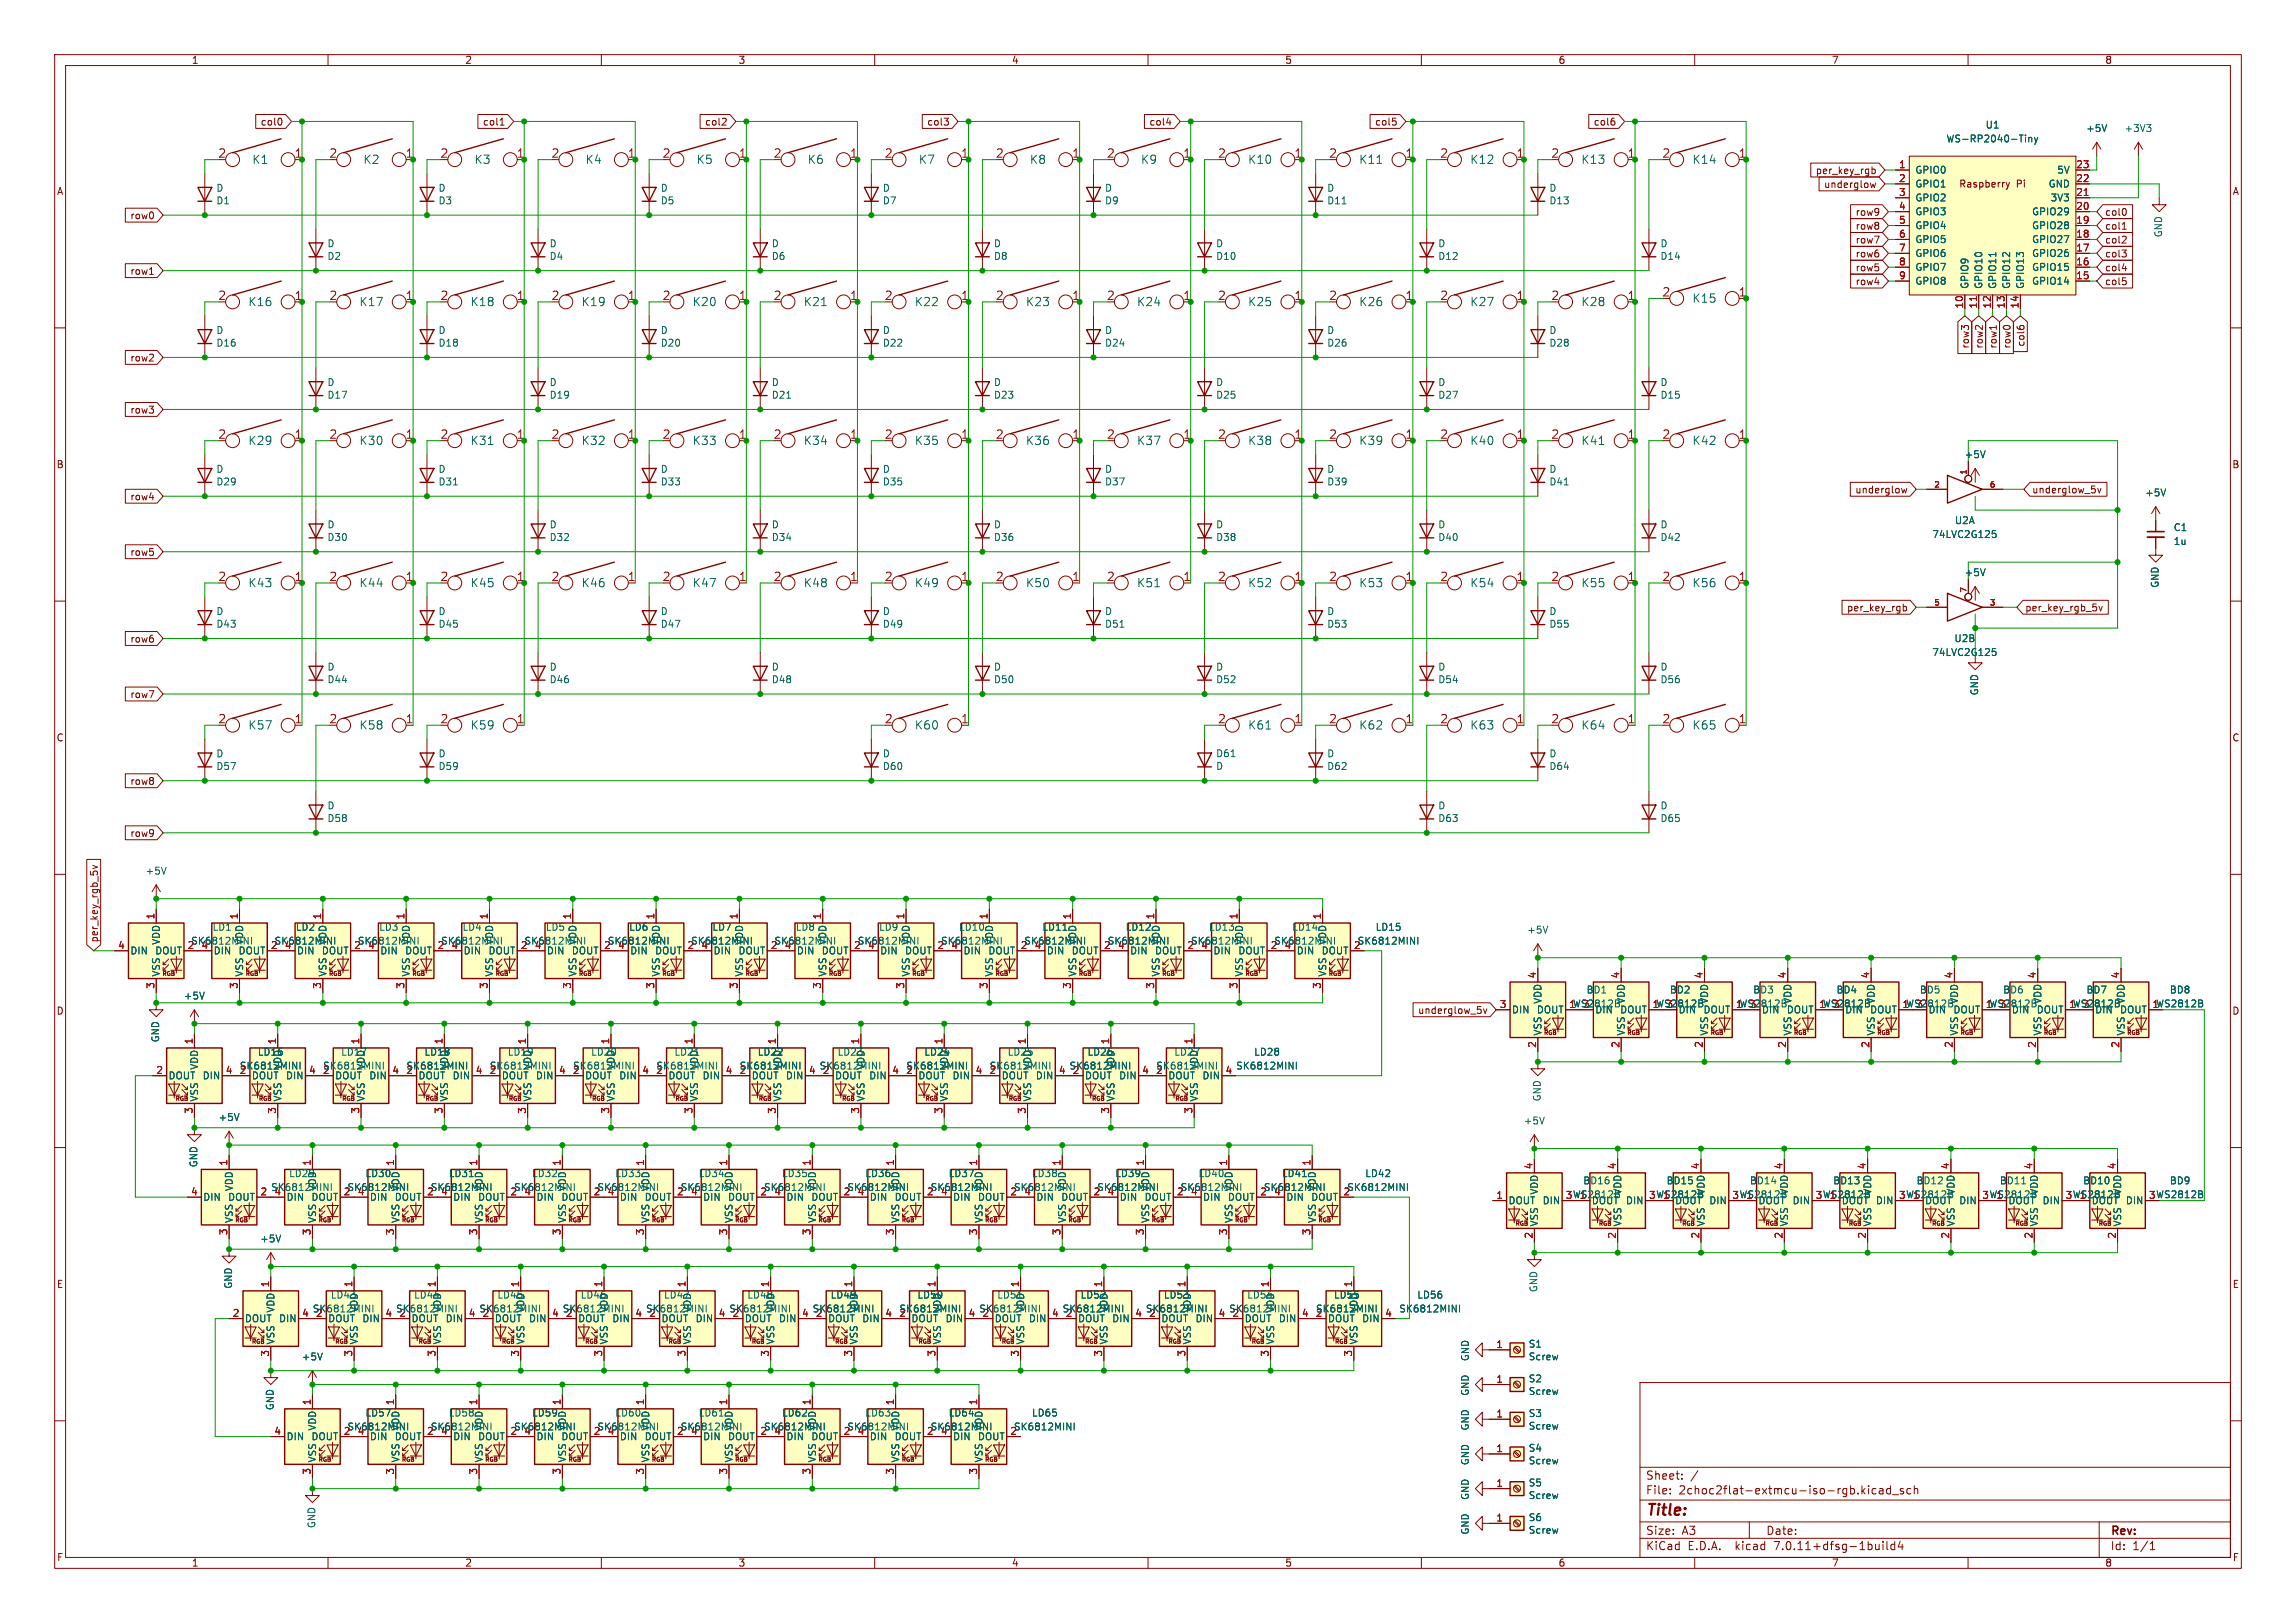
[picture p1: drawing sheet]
<svg xmlns="http://www.w3.org/2000/svg" width="420mm" height="297mm" viewBox="0 0 420 297" stroke-linecap="round" stroke-linejoin="round" font-family="sans-serif">
<defs><g id="words">
<text font-size="2.8" fill="#840000" x="301" y="277.9">Title:</text>
<g font-size="2.1" fill="#a90000">
<text x="39.8" y="29">2</text>
<text x="53.8" y="29">1</text>
<text x="60.2" y="29">2</text>
<text x="74.1" y="29">1</text>
<text x="80.5" y="29">2</text>
<text x="94.4" y="29">1</text>
<text x="100.8" y="29">2</text>
<text x="114.8" y="29">1</text>
<text x="121.1" y="29">2</text>
<text x="135.1" y="29">1</text>
<text x="141.4" y="29">2</text>
<text x="155.4" y="29">1</text>
<text x="161.8" y="29">2</text>
<text x="175.7" y="29">1</text>
<text x="182.1" y="29">2</text>
<text x="196" y="29">1</text>
<text x="202.4" y="29">2</text>
<text x="216.4" y="29">1</text>
<text x="222.7" y="29">2</text>
<text x="236.7" y="29">1</text>
<text x="243" y="29">2</text>
<text x="257" y="29">1</text>
<text x="263.4" y="29">2</text>
<text x="277.3" y="29">1</text>
<text x="283.7" y="29">2</text>
<text x="297.6" y="29">1</text>
<text x="304" y="29">2</text>
<text x="318" y="29">1</text>
<text x="39.8" y="55">2</text>
<text x="53.8" y="55">1</text>
<text x="60.2" y="55">2</text>
<text x="74.1" y="55">1</text>
<text x="80.5" y="55">2</text>
<text x="94.4" y="55">1</text>
<text x="100.8" y="55">2</text>
<text x="114.8" y="55">1</text>
<text x="121.1" y="55">2</text>
<text x="135.1" y="55">1</text>
<text x="141.4" y="55">2</text>
<text x="155.4" y="55">1</text>
<text x="161.8" y="55">2</text>
<text x="175.7" y="55">1</text>
<text x="182.1" y="55">2</text>
<text x="196" y="55">1</text>
<text x="202.4" y="55">2</text>
<text x="216.4" y="55">1</text>
<text x="222.7" y="55">2</text>
<text x="236.7" y="55">1</text>
<text x="243" y="55">2</text>
<text x="257" y="55">1</text>
<text x="263.4" y="55">2</text>
<text x="277.3" y="55">1</text>
<text x="283.7" y="55">2</text>
<text x="297.6" y="55">1</text>
<text x="304" y="54.4">2</text>
<text x="318" y="54.4">1</text>
<text x="39.8" y="80.4">2</text>
<text x="53.8" y="80.4">1</text>
<text x="60.2" y="80.4">2</text>
<text x="74.1" y="80.4">1</text>
<text x="80.5" y="80.4">2</text>
<text x="94.4" y="80.4">1</text>
<text x="100.8" y="80.4">2</text>
<text x="114.8" y="80.4">1</text>
<text x="121.1" y="80.4">2</text>
<text x="135.1" y="80.4">1</text>
<text x="141.4" y="80.4">2</text>
<text x="155.4" y="80.4">1</text>
<text x="161.8" y="80.4">2</text>
<text x="175.7" y="80.4">1</text>
<text x="182.1" y="80.4">2</text>
<text x="196" y="80.4">1</text>
<text x="202.4" y="80.4">2</text>
<text x="216.4" y="80.4">1</text>
<text x="222.7" y="80.4">2</text>
<text x="236.7" y="80.4">1</text>
<text x="243" y="80.4">2</text>
<text x="257" y="80.4">1</text>
<text x="263.4" y="80.4">2</text>
<text x="277.3" y="80.4">1</text>
<text x="283.7" y="80.4">2</text>
<text x="297.6" y="80.4">1</text>
<text x="304" y="80.4">2</text>
<text x="318" y="80.4">1</text>
<text x="39.8" y="106.4">2</text>
<text x="53.8" y="106.4">1</text>
<text x="60.2" y="106.4">2</text>
<text x="74.1" y="106.4">1</text>
<text x="80.5" y="106.4">2</text>
<text x="94.4" y="106.4">1</text>
<text x="100.8" y="106.4">2</text>
<text x="114.8" y="106.4">1</text>
<text x="121.1" y="106.4">2</text>
<text x="135.1" y="106.4">1</text>
<text x="141.4" y="106.4">2</text>
<text x="155.4" y="106.4">1</text>
<text x="161.8" y="106.4">2</text>
<text x="175.7" y="106.4">1</text>
<text x="182.1" y="106.4">2</text>
<text x="196" y="106.4">1</text>
<text x="202.4" y="106.4">2</text>
<text x="216.4" y="106.4">1</text>
<text x="222.7" y="106.4">2</text>
<text x="236.7" y="106.4">1</text>
<text x="243" y="106.4">2</text>
<text x="257" y="106.4">1</text>
<text x="263.4" y="106.4">2</text>
<text x="277.3" y="106.4">1</text>
<text x="283.7" y="106.4">2</text>
<text x="297.6" y="106.4">1</text>
<text x="304" y="106.4">2</text>
<text x="318" y="106.4">1</text>
<text x="39.8" y="132.5">2</text>
<text x="53.8" y="132.5">1</text>
<text x="60.2" y="132.5">2</text>
<text x="74.1" y="132.5">1</text>
<text x="80.5" y="132.5">2</text>
<text x="94.4" y="132.5">1</text>
<text x="161.8" y="132.5">2</text>
<text x="175.7" y="132.5">1</text>
<text x="222.7" y="132.5">2</text>
<text x="236.7" y="132.5">1</text>
<text x="243" y="132.5">2</text>
<text x="257" y="132.5">1</text>
<text x="263.4" y="132.5">2</text>
<text x="277.3" y="132.5">1</text>
<text x="283.7" y="132.5">2</text>
<text x="297.6" y="132.5">1</text>
<text x="304" y="132.5">2</text>
<text x="318" y="132.5">1</text>
</g>
<g font-size="2.1" fill="#006464">
<text x="46.1" y="30.2">K1</text>
<text x="66.4" y="30.2">K2</text>
<text x="86.7" y="30.2">K3</text>
<text x="107" y="30.2">K4</text>
<text x="127.3" y="30.2">K5</text>
<text x="147.7" y="30.2">K6</text>
<text x="168" y="30.2">K7</text>
<text x="188.3" y="30.2">K8</text>
<text x="208.6" y="30.2">K9</text>
<text x="228.2" y="30.2">K10</text>
<text x="248.5" y="30.2">K11</text>
<text x="268.9" y="30.2">K12</text>
<text x="289.2" y="30.2">K13</text>
<text x="309.5" y="30.2">K14</text>
<text x="45.3" y="56.2">K16</text>
<text x="65.7" y="56.2">K17</text>
<text x="86" y="56.2">K18</text>
<text x="106.3" y="56.2">K19</text>
<text x="126.6" y="56.2">K20</text>
<text x="146.9" y="56.2">K21</text>
<text x="167.3" y="56.2">K22</text>
<text x="187.6" y="56.2">K23</text>
<text x="207.9" y="56.2">K24</text>
<text x="228.2" y="56.2">K25</text>
<text x="248.5" y="56.2">K26</text>
<text x="268.9" y="56.2">K27</text>
<text x="289.2" y="56.2">K28</text>
<text x="309.5" y="55.6">K15</text>
<text x="45.3" y="81.6">K29</text>
<text x="65.7" y="81.6">K30</text>
<text x="86" y="81.6">K31</text>
<text x="106.3" y="81.6">K32</text>
<text x="126.6" y="81.6">K33</text>
<text x="146.9" y="81.6">K34</text>
<text x="167.3" y="81.6">K35</text>
<text x="187.6" y="81.6">K36</text>
<text x="207.9" y="81.6">K37</text>
<text x="228.2" y="81.6">K38</text>
<text x="248.5" y="81.6">K39</text>
<text x="268.9" y="81.6">K40</text>
<text x="289.2" y="81.6">K41</text>
<text x="309.5" y="81.6">K42</text>
<text x="45.3" y="107.7">K43</text>
<text x="65.7" y="107.7">K44</text>
<text x="86" y="107.7">K45</text>
<text x="106.3" y="107.7">K46</text>
<text x="126.6" y="107.7">K47</text>
<text x="146.9" y="107.7">K48</text>
<text x="167.3" y="107.7">K49</text>
<text x="187.6" y="107.7">K50</text>
<text x="207.9" y="107.7">K51</text>
<text x="228.2" y="107.7">K52</text>
<text x="248.5" y="107.7">K53</text>
<text x="268.9" y="107.7">K54</text>
<text x="289.2" y="107.7">K55</text>
<text x="309.5" y="107.7">K56</text>
<text x="45.3" y="133.7">K57</text>
<text x="65.7" y="133.7">K58</text>
<text x="86" y="133.7">K59</text>
<text x="167.3" y="133.7">K60</text>
<text x="228.2" y="133.7">K61</text>
<text x="248.5" y="133.7">K62</text>
<text x="268.9" y="133.7">K63</text>
<text x="289.2" y="133.7">K64</text>
<text x="309.5" y="133.7">K65</text>
</g>
<g font-size="2.1" fill="#840000">
<text x="301" y="273.7">File:</text>
<text x="301" y="271">Sheet:</text>
<text x="307.1" y="273.7">2choc2flat-extmcu-iso-rgb.kicad_sch</text>
<text x="301" y="281.1">Size:</text>
<text x="307.6" y="281.1">A3</text>
<text x="323" y="281.1">Date:</text>
<text x="386" y="281.3">Rev:</text>
<text x="301" y="283.9">KiCad</text>
<text x="308.7" y="283.9">E.D.A.</text>
<text x="317.6" y="283.9">kicad</text>
<text x="324.8" y="283.9">7.0.11+dfsg-1build4</text>
<text x="386" y="283.9">Id:</text>
<text x="390.1" y="283.9">1/1</text>
</g>
<g font-size="1.8" fill="#840000">
<text x="35" y="11.9">1</text>
<text x="85" y="11.9">2</text>
<text x="135" y="11.9">3</text>
<text x="185" y="11.9">4</text>
<text x="235" y="11.9">5</text>
<text x="285" y="11.9">6</text>
<text x="335" y="11.9">7</text>
<text x="385" y="11.9">8</text>
<text x="47.6" y="23.2">col0</text>
<text x="88.2" y="23.2">col1</text>
<text x="128.9" y="23.2">col2</text>
<text x="169.5" y="23.2">col3</text>
<text x="210.2" y="23.2">col4</text>
<text x="251.4" y="23.2">col5</text>
<text x="291.4" y="23.2">col6</text>
<text x="10.3" y="35.9">A</text>
<text x="332" y="32.1">per_key_rgb</text>
<text x="333.6" y="34.6">underglow</text>
<text x="358.3" y="34.5">Raspberry</text>
<text x="368.8" y="34.5">Pi</text>
<text x="408.3" y="35.9">A</text>
<text x="23.7" y="40.3">row0</text>
<text x="339.3" y="39.7">row9</text>
<text x="385" y="39.7">col0</text>
<text x="339.3" y="42.2">row8</text>
<text x="339.3" y="44.8">row7</text>
<text x="339.3" y="47.3">row6</text>
<text x="385" y="42.2">col1</text>
<text x="385" y="44.8">col2</text>
<text x="385" y="47.3">col3</text>
<text x="23.7" y="50.5">row1</text>
<text x="339.3" y="49.8">row5</text>
<text x="339.3" y="52.4">row4</text>
<text x="385" y="52.4">col5</text>
<text x="385" y="49.8">col4</text>
<text x="360.4" y="63.9" transform="rotate(-90 360.4 63.9)">row3</text>
<text x="362.9" y="63.9" transform="rotate(-90 362.9 63.9)">row2</text>
<text x="365.4" y="63.9" transform="rotate(-90 365.4 63.9)">row1</text>
<text x="368" y="63.9" transform="rotate(-90 368 63.9)">row0</text>
<text x="370.5" y="63.5" transform="rotate(-90 370.5 63.5)">col6</text>
<text x="23.7" y="66.4">row2</text>
<text x="23.7" y="75.9">row3</text>
<text x="10.3" y="85.9">B</text>
<text x="408.2" y="85.9">B</text>
<text x="23.7" y="91.8">row4</text>
<text x="339.3" y="90.5">underglow</text>
<text x="371.6" y="90.5">underglow_5v</text>
<text x="23.7" y="101.9">row5</text>
<text x="337.8" y="112.1">per_key_rgb</text>
<text x="370.4" y="112.1">per_key_rgb_5v</text>
<text x="23.7" y="117.8">row6</text>
<text x="23.7" y="128">row7</text>
<text x="10.3" y="135.9">C</text>
<text x="408.2" y="135.9">C</text>
<text x="23.7" y="143.8">row8</text>
<text x="23.7" y="153.4">row9</text>
<text x="18.1" y="172.6" transform="rotate(-90 18.1 172.6)">per_key_rgb_5v</text>
<text x="10.3" y="185.9">D</text>
<text x="259.3" y="185.7">underglow_5v</text>
<text x="302.2" y="184.5">1WS2812B</text>
<text x="317.4" y="184.5">1WS2812B</text>
<text x="332.7" y="184.5">1WS2812B</text>
<text x="347.9" y="184.5">1WS2812B</text>
<text x="363.1" y="184.5">1WS2812B</text>
<text x="408.2" y="185.9">D</text>
<text x="301.6" y="219.5">3 WS2812B</text>
<text x="332" y="219.5">3 WS2812B</text>
<text x="362.5" y="219.5">3 WS2812B</text>
<text x="10.3" y="235.9">E</text>
<text x="408.3" y="235.9">E</text>
<text x="10.3" y="285.9">F</text>
<text x="35" y="286.9">1</text>
<text x="85" y="286.9">2</text>
<text x="135" y="286.9">3</text>
<text x="185" y="286.9">4</text>
<text x="235" y="286.9">5</text>
<text x="285" y="286.9">6</text>
<text x="335" y="286.9">7</text>
<text x="385" y="286.9">8</text>
<text x="408.3" y="285.9">F</text>
</g>
<g font-size="1.8" fill="#006464">
<text x="363.1" y="23.7">U1</text>
<text x="356" y="26.3">WS-RP2040-Tiny</text>
<text x="381.5" y="24.4">+5V</text>
<text x="388.5" y="24.4">+3V3</text>
<text x="39.5" y="35.3">D</text>
<text x="80.1" y="35.3">D</text>
<text x="120.8" y="35.3">D</text>
<text x="161.4" y="35.3">D</text>
<text x="202" y="35.3">D</text>
<text x="242.7" y="35.3">D</text>
<text x="283.3" y="35.3">D</text>
<text x="350.3" y="32">GPIO0</text>
<text x="350.3" y="34.5">GPIO1</text>
<text x="374.6" y="34.5">GND</text>
<text x="376.2" y="32">5V</text>
<text x="39.5" y="37.6">D1</text>
<text x="80.1" y="37.6">D3</text>
<text x="120.8" y="37.6">D5</text>
<text x="161.4" y="37.6">D7</text>
<text x="202" y="37.6">D9</text>
<text x="242.7" y="37.6">D11</text>
<text x="283.3" y="37.6">D13</text>
<text x="350.3" y="37.1">GPIO2</text>
<text x="350.3" y="39.6">GPIO3</text>
<text x="371.6" y="39.6">GPIO29</text>
<text x="375" y="37.1">3V3</text>
<text x="59.8" y="47.8">D2</text>
<text x="59.8" y="45.4">D</text>
<text x="100.4" y="47.8">D4</text>
<text x="100.4" y="45.4">D</text>
<text x="141.1" y="47.8">D6</text>
<text x="141.1" y="45.4">D</text>
<text x="181.7" y="47.8">D8</text>
<text x="181.7" y="45.4">D</text>
<text x="222.4" y="47.8">D10</text>
<text x="222.4" y="45.4">D</text>
<text x="263" y="47.8">D12</text>
<text x="263" y="45.4">D</text>
<text x="303.6" y="47.8">D14</text>
<text x="303.6" y="45.4">D</text>
<text x="350.3" y="42.1">GPIO4</text>
<text x="350.3" y="44.7">GPIO5</text>
<text x="350.3" y="47.2">GPIO6</text>
<text x="371.6" y="47.2">GPIO26</text>
<text x="371.6" y="44.7">GPIO27</text>
<text x="371.6" y="42.1">GPIO28</text>
<text x="395.7" y="43.5" transform="rotate(-90 395.7 43.5)">GND</text>
<text x="350.3" y="49.8">GPIO7</text>
<text x="350.3" y="52.3">GPIO8</text>
<text x="360.3" y="53" transform="rotate(-90 360.3 53)">GPIO9</text>
<text x="362.8" y="53" transform="rotate(-90 362.8 53)">GPIO10</text>
<text x="365.4" y="53" transform="rotate(-90 365.4 53)">GPIO11</text>
<text x="367.9" y="53" transform="rotate(-90 367.9 53)">GPIO12</text>
<text x="370.4" y="53" transform="rotate(-90 370.4 53)">GPIO13</text>
<text x="371.6" y="52.3">GPIO14</text>
<text x="371.6" y="49.8">GPIO15</text>
<text x="39.5" y="63.6">D16</text>
<text x="39.5" y="61.3">D</text>
<text x="80.1" y="63.6">D18</text>
<text x="80.1" y="61.3">D</text>
<text x="120.8" y="63.6">D20</text>
<text x="120.8" y="61.3">D</text>
<text x="161.4" y="63.6">D22</text>
<text x="161.4" y="61.3">D</text>
<text x="202" y="63.6">D24</text>
<text x="202" y="61.3">D</text>
<text x="242.7" y="63.6">D26</text>
<text x="242.7" y="61.3">D</text>
<text x="283.3" y="63.6">D28</text>
<text x="283.3" y="61.3">D</text>
<text x="59.8" y="70.8">D</text>
<text x="100.4" y="70.8">D</text>
<text x="141.1" y="70.8">D</text>
<text x="181.7" y="70.8">D</text>
<text x="222.4" y="70.8">D</text>
<text x="263" y="70.8">D</text>
<text x="303.6" y="70.8">D</text>
<text x="59.8" y="73.2">D17</text>
<text x="100.4" y="73.2">D19</text>
<text x="141.1" y="73.2">D21</text>
<text x="181.7" y="73.2">D23</text>
<text x="222.4" y="73.2">D25</text>
<text x="263" y="73.2">D27</text>
<text x="303.6" y="73.2">D15</text>
<text x="39.5" y="89">D29</text>
<text x="39.5" y="86.7">D</text>
<text x="80.1" y="89">D31</text>
<text x="80.1" y="86.7">D</text>
<text x="120.8" y="89">D33</text>
<text x="120.8" y="86.7">D</text>
<text x="161.4" y="89">D35</text>
<text x="161.4" y="86.7">D</text>
<text x="202" y="89">D37</text>
<text x="202" y="86.7">D</text>
<text x="242.7" y="89">D39</text>
<text x="242.7" y="86.7">D</text>
<text x="283.3" y="89">D41</text>
<text x="283.3" y="86.7">D</text>
<text x="359.3" y="84">+5V</text>
<text x="392.3" y="91">+5V</text>
<text x="59.8" y="99.2">D30</text>
<text x="59.8" y="96.9">D</text>
<text x="100.4" y="99.2">D32</text>
<text x="100.4" y="96.9">D</text>
<text x="141.1" y="99.2">D34</text>
<text x="141.1" y="96.9">D</text>
<text x="181.7" y="99.2">D36</text>
<text x="181.7" y="96.9">D</text>
<text x="222.4" y="99.2">D38</text>
<text x="222.4" y="96.9">D</text>
<text x="263" y="99.2">D40</text>
<text x="263" y="96.9">D</text>
<text x="303.6" y="99.2">D42</text>
<text x="303.6" y="96.9">D</text>
<text x="353.4" y="98.7">74LVC2G125</text>
<text x="357.5" y="96.1">U2A</text>
<text x="397.5" y="97.4">C1</text>
<text x="397.5" y="99.9">1u</text>
<text x="359.3" y="105.6">+5V</text>
<text x="395.1" y="107.7" transform="rotate(-90 395.1 107.7)">GND</text>
<text x="39.5" y="112.8">D</text>
<text x="80.1" y="112.8">D</text>
<text x="120.8" y="112.8">D</text>
<text x="161.4" y="112.8">D</text>
<text x="202" y="112.8">D</text>
<text x="242.7" y="112.8">D</text>
<text x="283.3" y="112.8">D</text>
<text x="39.5" y="115.1">D43</text>
<text x="80.1" y="115.1">D45</text>
<text x="120.8" y="115.1">D47</text>
<text x="161.4" y="115.1">D49</text>
<text x="202" y="115.1">D51</text>
<text x="242.7" y="115.1">D53</text>
<text x="283.3" y="115.1">D55</text>
<text x="357.4" y="117.7">U2B</text>
<text x="59.8" y="125.2">D44</text>
<text x="59.8" y="122.9">D</text>
<text x="100.4" y="125.2">D46</text>
<text x="100.4" y="122.9">D</text>
<text x="141.1" y="125.2">D48</text>
<text x="141.1" y="122.9">D</text>
<text x="181.7" y="125.2">D50</text>
<text x="181.7" y="122.9">D</text>
<text x="222.4" y="125.2">D52</text>
<text x="222.4" y="122.9">D</text>
<text x="263" y="125.2">D54</text>
<text x="263" y="122.9">D</text>
<text x="303.6" y="125.2">D56</text>
<text x="303.6" y="122.9">D</text>
<text x="353.4" y="120.2">74LVC2G125</text>
<text x="362.1" y="127.3" transform="rotate(-90 362.1 127.3)">GND</text>
<text x="39.5" y="141.1">D57</text>
<text x="39.5" y="138.8">D</text>
<text x="80.1" y="141.1">D59</text>
<text x="80.1" y="138.8">D</text>
<text x="161.4" y="141.1">D60</text>
<text x="161.4" y="138.8">D</text>
<text x="222.4" y="138.8">D61</text>
<text x="222.4" y="141.1">D</text>
<text x="242.7" y="141.1">D62</text>
<text x="242.7" y="138.8">D</text>
<text x="283.3" y="141.1">D64</text>
<text x="283.3" y="138.8">D</text>
<text x="59.8" y="148.3">D</text>
<text x="263" y="148.3">D</text>
<text x="303.6" y="148.3">D</text>
<text x="59.8" y="150.6">D58</text>
<text x="263" y="150.6">D63</text>
<text x="303.6" y="150.6">D65</text>
<text x="26.5" y="160.2">+5V</text>
<text x="29.4" y="173" transform="rotate(-90 29.4 173)">VDD</text>
<text x="34.9" y="173.1">SK6812MINI</text>
<text x="36.8" y="173.7">4</text>
<text x="38.8" y="170.5">LD1</text>
<text x="44.7" y="173" transform="rotate(-90 44.7 173)">VDD</text>
<text x="50.1" y="173.1">SK6812MINI</text>
<text x="54" y="170.5">LD2</text>
<text x="59.9" y="173" transform="rotate(-90 59.9 173)">VDD</text>
<text x="65.4" y="173.1">SK6812MINI</text>
<text x="67.2" y="173.7">4</text>
<text x="69.3" y="170.5">LD3</text>
<text x="75.2" y="173" transform="rotate(-90 75.2 173)">VDD</text>
<text x="80.6" y="173.1">SK6812MINI</text>
<text x="82.5" y="173.7">4</text>
<text x="84.5" y="170.5">LD4</text>
<text x="90.4" y="173" transform="rotate(-90 90.4 173)">VDD</text>
<text x="95.8" y="173.1">SK6812MINI</text>
<text x="97.7" y="173.7">4</text>
<text x="99.7" y="170.5">LD5</text>
<text x="105.6" y="173" transform="rotate(-90 105.6 173)">VDD</text>
<text x="111.1" y="173.1">SK6812MINI</text>
<text x="115" y="170.5">LD6</text>
<text x="120.9" y="173" transform="rotate(-90 120.9 173)">VDD</text>
<text x="126.3" y="173.1">SK6812MINI</text>
<text x="130.2" y="170.5">LD7</text>
<text x="136.1" y="173" transform="rotate(-90 136.1 173)">VDD</text>
<text x="141.6" y="173.1">SK6812MINI</text>
<text x="143.4" y="173.7">4</text>
<text x="145.5" y="170.5">LD8</text>
<text x="151.4" y="173" transform="rotate(-90 151.4 173)">VDD</text>
<text x="156.8" y="173.1">SK6812MINI</text>
<text x="158.7" y="173.7">4</text>
<text x="160.7" y="170.5">LD9</text>
<text x="166.6" y="173" transform="rotate(-90 166.6 173)">VDD</text>
<text x="172" y="173.1">SK6812MINI</text>
<text x="175.3" y="170.5">LD10</text>
<text x="181.8" y="173" transform="rotate(-90 181.8 173)">VDD</text>
<text x="187.3" y="173.1">SK6812MINI</text>
<text x="190.6" y="170.5">LD11</text>
<text x="197.1" y="173" transform="rotate(-90 197.1 173)">VDD</text>
<text x="202.5" y="173.1">SK6812MINI</text>
<text x="204.4" y="173.7">4</text>
<text x="205.8" y="170.5">LD12</text>
<text x="212.3" y="173" transform="rotate(-90 212.3 173)">VDD</text>
<text x="217.8" y="173.1">SK6812MINI</text>
<text x="221.1" y="170.5">LD13</text>
<text x="227.6" y="173" transform="rotate(-90 227.6 173)">VDD</text>
<text x="233" y="173.1">SK6812MINI</text>
<text x="234.9" y="173.7">4</text>
<text x="236.3" y="170.5">LD14</text>
<text x="242.8" y="173" transform="rotate(-90 242.8 173)">VDD</text>
<text x="248.2" y="173.1">SK6812MINI</text>
<text x="251.5" y="170.5">LD15</text>
<text x="279.3" y="171">+5V</text>
<text x="23.7" y="174.9">DIN</text>
<text x="28.3" y="174.9">DOUT</text>
<text x="29.4" y="178.8" transform="rotate(-90 29.4 178.8)">VSS</text>
<text x="39" y="174.9">DIN</text>
<text x="43.5" y="174.9">DOUT</text>
<text x="44.7" y="178.8" transform="rotate(-90 44.7 178.8)">VSS</text>
<text x="54.2" y="174.9">DIN</text>
<text x="58.8" y="174.9">DOUT</text>
<text x="59.9" y="178.8" transform="rotate(-90 59.9 178.8)">VSS</text>
<text x="69.5" y="174.9">DIN</text>
<text x="74" y="174.9">DOUT</text>
<text x="75.2" y="178.8" transform="rotate(-90 75.2 178.8)">VSS</text>
<text x="84.7" y="174.9">DIN</text>
<text x="89.3" y="174.9">DOUT</text>
<text x="90.4" y="178.8" transform="rotate(-90 90.4 178.8)">VSS</text>
<text x="99.9" y="174.9">DIN</text>
<text x="104.5" y="174.9">DOUT</text>
<text x="105.6" y="178.8" transform="rotate(-90 105.6 178.8)">VSS</text>
<text x="115.2" y="174.9">DIN</text>
<text x="119.7" y="174.9">DOUT</text>
<text x="120.9" y="178.8" transform="rotate(-90 120.9 178.8)">VSS</text>
<text x="130.4" y="174.9">DIN</text>
<text x="135" y="174.9">DOUT</text>
<text x="136.1" y="178.8" transform="rotate(-90 136.1 178.8)">VSS</text>
<text x="145.7" y="174.9">DIN</text>
<text x="150.2" y="174.9">DOUT</text>
<text x="151.4" y="178.8" transform="rotate(-90 151.4 178.8)">VSS</text>
<text x="160.9" y="174.9">DIN</text>
<text x="165.5" y="174.9">DOUT</text>
<text x="166.6" y="178.8" transform="rotate(-90 166.6 178.8)">VSS</text>
<text x="176.1" y="174.9">DIN</text>
<text x="180.7" y="174.9">DOUT</text>
<text x="181.8" y="178.8" transform="rotate(-90 181.8 178.8)">VSS</text>
<text x="191.4" y="174.9">DIN</text>
<text x="195.9" y="174.9">DOUT</text>
<text x="197.1" y="178.8" transform="rotate(-90 197.1 178.8)">VSS</text>
<text x="206.6" y="174.9">DIN</text>
<text x="211.2" y="174.9">DOUT</text>
<text x="212.3" y="178.8" transform="rotate(-90 212.3 178.8)">VSS</text>
<text x="221.9" y="174.9">DIN</text>
<text x="226.4" y="174.9">DOUT</text>
<text x="227.6" y="178.8" transform="rotate(-90 227.6 178.8)">VSS</text>
<text x="237.1" y="174.9">DIN</text>
<text x="241.7" y="174.9">DOUT</text>
<text x="242.8" y="178.8" transform="rotate(-90 242.8 178.8)">VSS</text>
<text x="33.5" y="183.1">+5V</text>
<text x="276.5" y="185.6">DIN</text>
<text x="281" y="185.6">DOUT</text>
<text x="282.2" y="183.8" transform="rotate(-90 282.2 183.8)">VDD</text>
<text x="289.5" y="184.5">3</text>
<text x="290.1" y="182">BD1</text>
<text x="291.7" y="185.6">DIN</text>
<text x="296.3" y="185.6">DOUT</text>
<text x="297.4" y="183.8" transform="rotate(-90 297.4 183.8)">VDD</text>
<text x="305.4" y="182">BD2</text>
<text x="307" y="185.6">DIN</text>
<text x="311.5" y="185.6">DOUT</text>
<text x="312.6" y="183.8" transform="rotate(-90 312.6 183.8)">VDD</text>
<text x="320.6" y="182">BD3</text>
<text x="322.2" y="185.6">DIN</text>
<text x="326.7" y="185.6">DOUT</text>
<text x="327.9" y="183.8" transform="rotate(-90 327.9 183.8)">VDD</text>
<text x="335.8" y="182">BD4</text>
<text x="337.4" y="185.6">DIN</text>
<text x="342" y="185.6">DOUT</text>
<text x="343.1" y="183.8" transform="rotate(-90 343.1 183.8)">VDD</text>
<text x="351.1" y="182">BD5</text>
<text x="352.7" y="185.6">DIN</text>
<text x="357.2" y="185.6">DOUT</text>
<text x="358.4" y="183.8" transform="rotate(-90 358.4 183.8)">VDD</text>
<text x="366.3" y="182">BD6</text>
<text x="367.9" y="185.6">DIN</text>
<text x="372.5" y="185.6">DOUT</text>
<text x="373.6" y="183.8" transform="rotate(-90 373.6 183.8)">VDD</text>
<text x="380.9" y="184.5">3</text>
<text x="381.6" y="182">BD7</text>
<text x="383.2" y="185.6">DIN</text>
<text x="387.7" y="185.6">DOUT</text>
<text x="388.8" y="183.8" transform="rotate(-90 388.8 183.8)">VDD</text>
<text x="396.8" y="182">BD8</text>
<text x="29.3" y="190.8" transform="rotate(-90 29.3 190.8)">GND</text>
<text x="282.2" y="189.6" transform="rotate(-90 282.2 189.6)">VSS</text>
<text x="297.4" y="189.6" transform="rotate(-90 297.4 189.6)">VSS</text>
<text x="312.6" y="189.6" transform="rotate(-90 312.6 189.6)">VSS</text>
<text x="327.9" y="189.6" transform="rotate(-90 327.9 189.6)">VSS</text>
<text x="343.1" y="189.6" transform="rotate(-90 343.1 189.6)">VSS</text>
<text x="358.4" y="189.6" transform="rotate(-90 358.4 189.6)">VSS</text>
<text x="373.6" y="189.6" transform="rotate(-90 373.6 189.6)">VSS</text>
<text x="388.8" y="189.6" transform="rotate(-90 388.8 189.6)">VSS</text>
<text x="30.7" y="197.7">DOUT DIN</text>
<text x="36.4" y="195.9" transform="rotate(-90 36.4 195.9)">VDD</text>
<text x="43.8" y="195.9">SK6812MINI</text>
<text x="46" y="197.7">DOUT DIN</text>
<text x="47.1" y="193.4">LD16</text>
<text x="51.7" y="195.9" transform="rotate(-90 51.7 195.9)">VDD</text>
<text x="59" y="196.6">2</text>
<text x="59" y="195.9">SK6812MINI</text>
<text x="61.2" y="197.7">DOUT DIN</text>
<text x="62.3" y="193.4">LD17</text>
<text x="66.9" y="195.9" transform="rotate(-90 66.9 195.9)">VDD</text>
<text x="74.3" y="195.9">SK6812MINI</text>
<text x="76.5" y="197.7">DOUT DIN</text>
<text x="77.5" y="193.4">LD18</text>
<text x="82.1" y="195.9" transform="rotate(-90 82.1 195.9)">VDD</text>
<text x="89.5" y="195.9">SK6812MINI</text>
<text x="91.7" y="197.7">DOUT DIN</text>
<text x="92.8" y="193.4">LD19</text>
<text x="97.4" y="195.9" transform="rotate(-90 97.4 195.9)">VDD</text>
<text x="104.7" y="196.6">2</text>
<text x="104.7" y="195.9">SK6812MINI</text>
<text x="106.9" y="197.7">DOUT DIN</text>
<text x="108" y="193.4">LD20</text>
<text x="112.6" y="195.9" transform="rotate(-90 112.6 195.9)">VDD</text>
<text x="119.9" y="196.6">2</text>
<text x="120" y="195.9">SK6812MINI</text>
<text x="122.2" y="197.7">DOUT DIN</text>
<text x="123.3" y="193.4">LD21</text>
<text x="127.9" y="195.9" transform="rotate(-90 127.9 195.9)">VDD</text>
<text x="135.2" y="196.6">2</text>
<text x="135.2" y="195.9">SK6812MINI</text>
<text x="137.4" y="197.7">DOUT DIN</text>
<text x="138.5" y="193.4">LD22</text>
<text x="143.1" y="195.9" transform="rotate(-90 143.1 195.9)">VDD</text>
<text x="149.8" y="195.9">SK6812MINI</text>
<text x="150.4" y="196.6">2</text>
<text x="152.7" y="197.7">DOUT DIN</text>
<text x="153.1" y="193.4">LD23</text>
<text x="158.3" y="195.9" transform="rotate(-90 158.3 195.9)">VDD</text>
<text x="165.7" y="195.9">SK6812MINI</text>
<text x="167.9" y="197.7">DOUT DIN</text>
<text x="169" y="193.4">LD24</text>
<text x="173.6" y="195.9" transform="rotate(-90 173.6 195.9)">VDD</text>
<text x="180.9" y="195.9">SK6812MINI</text>
<text x="183.1" y="197.7">DOUT DIN</text>
<text x="184.2" y="193.4">LD25</text>
<text x="188.8" y="195.9" transform="rotate(-90 188.8 195.9)">VDD</text>
<text x="195.5" y="195.9">SK6812MINI</text>
<text x="196.1" y="196.6">2</text>
<text x="198.4" y="197.7">DOUT DIN</text>
<text x="198.8" y="193.4">LD26</text>
<text x="204.1" y="195.9" transform="rotate(-90 204.1 195.9)">VDD</text>
<text x="211.4" y="196.6">2</text>
<text x="211.4" y="195.9">SK6812MINI</text>
<text x="213.6" y="197.7">DOUT DIN</text>
<text x="214.7" y="193.4">LD27</text>
<text x="219.3" y="195.9" transform="rotate(-90 219.3 195.9)">VDD</text>
<text x="226" y="195.9">SK6812MINI</text>
<text x="229.3" y="193.4">LD28</text>
<text x="36.4" y="201.7" transform="rotate(-90 36.4 201.7)">VSS</text>
<text x="51.7" y="201.7" transform="rotate(-90 51.7 201.7)">VSS</text>
<text x="66.9" y="201.7" transform="rotate(-90 66.9 201.7)">VSS</text>
<text x="82.1" y="201.7" transform="rotate(-90 82.1 201.7)">VSS</text>
<text x="97.4" y="201.7" transform="rotate(-90 97.4 201.7)">VSS</text>
<text x="112.6" y="201.7" transform="rotate(-90 112.6 201.7)">VSS</text>
<text x="127.9" y="201.7" transform="rotate(-90 127.9 201.7)">VSS</text>
<text x="143.1" y="201.7" transform="rotate(-90 143.1 201.7)">VSS</text>
<text x="158.3" y="201.7" transform="rotate(-90 158.3 201.7)">VSS</text>
<text x="173.6" y="201.7" transform="rotate(-90 173.6 201.7)">VSS</text>
<text x="188.8" y="201.7" transform="rotate(-90 188.8 201.7)">VSS</text>
<text x="204.1" y="201.7" transform="rotate(-90 204.1 201.7)">VSS</text>
<text x="219.3" y="201.7" transform="rotate(-90 219.3 201.7)">VSS</text>
<text x="282" y="201.6" transform="rotate(-90 282 201.6)">GND</text>
<text x="39.9" y="205.3">+5V</text>
<text x="278.6" y="206">+5V</text>
<text x="36.3" y="213.7" transform="rotate(-90 36.3 213.7)">GND</text>
<text x="52.8" y="215.6">LD29</text>
<text x="66.8" y="215.6">LD30</text>
<text x="82" y="215.6">LD31</text>
<text x="97.2" y="215.6">LD32</text>
<text x="112.5" y="215.6">LD33</text>
<text x="127.7" y="215.6">LD34</text>
<text x="143" y="215.6">LD35</text>
<text x="158.2" y="215.6">LD36</text>
<text x="173.4" y="215.6">LD37</text>
<text x="188.7" y="215.6">LD38</text>
<text x="203.9" y="215.6">LD39</text>
<text x="219.2" y="215.6">LD40</text>
<text x="234.4" y="215.6">LD41</text>
<text x="249.6" y="215.6">LD42</text>
<text x="37.1" y="219.9">DIN</text>
<text x="41.6" y="219.9">DOUT</text>
<text x="42.8" y="218.1" transform="rotate(-90 42.8 218.1)">VDD</text>
<text x="49.5" y="218.1">SK6812MINI</text>
<text x="50.1" y="218.8">4</text>
<text x="52.3" y="219.9">DIN</text>
<text x="56.9" y="219.9">DOUT</text>
<text x="58" y="218.1" transform="rotate(-90 58 218.1)">VDD</text>
<text x="63.5" y="218.1">SK6812MINI</text>
<text x="67.6" y="219.9">DIN</text>
<text x="72.1" y="219.9">DOUT</text>
<text x="73.3" y="218.1" transform="rotate(-90 73.3 218.1)">VDD</text>
<text x="78.7" y="218.1">SK6812MINI</text>
<text x="80.6" y="218.8">4</text>
<text x="82.8" y="219.9">DIN</text>
<text x="87.4" y="219.9">DOUT</text>
<text x="88.5" y="218.1" transform="rotate(-90 88.5 218.1)">VDD</text>
<text x="93.9" y="218.1">SK6812MINI</text>
<text x="98" y="219.9">DIN</text>
<text x="102.6" y="219.9">DOUT</text>
<text x="103.7" y="218.1" transform="rotate(-90 103.7 218.1)">VDD</text>
<text x="109.2" y="218.1">SK6812MINI</text>
<text x="111.1" y="218.8">4</text>
<text x="113.3" y="219.9">DIN</text>
<text x="117.8" y="219.9">DOUT</text>
<text x="119" y="218.1" transform="rotate(-90 119 218.1)">VDD</text>
<text x="124.4" y="218.1">SK6812MINI</text>
<text x="128.5" y="219.9">DIN</text>
<text x="133.1" y="219.9">DOUT</text>
<text x="134.2" y="218.1" transform="rotate(-90 134.2 218.1)">VDD</text>
<text x="139.7" y="218.1">SK6812MINI</text>
<text x="141.5" y="218.8">4</text>
<text x="143.8" y="219.9">DIN</text>
<text x="148.3" y="219.9">DOUT</text>
<text x="149.5" y="218.1" transform="rotate(-90 149.5 218.1)">VDD</text>
<text x="154.9" y="218.1">SK6812MINI</text>
<text x="159" y="219.9">DIN</text>
<text x="163.6" y="219.9">DOUT</text>
<text x="164.7" y="218.1" transform="rotate(-90 164.7 218.1)">VDD</text>
<text x="170.1" y="218.1">SK6812MINI</text>
<text x="174.2" y="219.9">DIN</text>
<text x="178.8" y="219.9">DOUT</text>
<text x="179.9" y="218.1" transform="rotate(-90 179.9 218.1)">VDD</text>
<text x="185.4" y="218.1">SK6812MINI</text>
<text x="189.5" y="219.9">DIN</text>
<text x="194" y="219.9">DOUT</text>
<text x="195.2" y="218.1" transform="rotate(-90 195.2 218.1)">VDD</text>
<text x="200.6" y="218.1">SK6812MINI</text>
<text x="204.7" y="219.9">DIN</text>
<text x="209.3" y="219.9">DOUT</text>
<text x="210.4" y="218.1" transform="rotate(-90 210.4 218.1)">VDD</text>
<text x="215.9" y="218.1">SK6812MINI</text>
<text x="217.7" y="218.8">4</text>
<text x="220" y="219.9">DIN</text>
<text x="224.5" y="219.9">DOUT</text>
<text x="225.7" y="218.1" transform="rotate(-90 225.7 218.1)">VDD</text>
<text x="231.1" y="218.1">SK6812MINI</text>
<text x="233" y="218.8">4</text>
<text x="235.2" y="219.9">DIN</text>
<text x="239.8" y="219.9">DOUT</text>
<text x="240.9" y="218.1" transform="rotate(-90 240.9 218.1)">VDD</text>
<text x="246.3" y="218.1">SK6812MINI</text>
<text x="275.8" y="220.6">DOUT DIN</text>
<text x="281.5" y="218.7" transform="rotate(-90 281.5 218.7)">VDD</text>
<text x="288.9" y="219.5">1</text>
<text x="289.5" y="216.9">BD16</text>
<text x="291.1" y="220.6">DOUT DIN</text>
<text x="296.8" y="218.7" transform="rotate(-90 296.8 218.7)">VDD</text>
<text x="304.8" y="216.9">BD15</text>
<text x="306.3" y="220.6">DOUT DIN</text>
<text x="312" y="218.7" transform="rotate(-90 312 218.7)">VDD</text>
<text x="319.3" y="219.5">1</text>
<text x="320" y="216.9">BD14</text>
<text x="321.6" y="220.6">DOUT DIN</text>
<text x="327.3" y="218.7" transform="rotate(-90 327.3 218.7)">VDD</text>
<text x="335.2" y="216.9">BD13</text>
<text x="336.8" y="220.6">DOUT DIN</text>
<text x="342.5" y="218.7" transform="rotate(-90 342.5 218.7)">VDD</text>
<text x="349.8" y="219.5">1</text>
<text x="350.5" y="216.9">BD12</text>
<text x="352" y="220.6">DOUT DIN</text>
<text x="357.7" y="218.7" transform="rotate(-90 357.7 218.7)">VDD</text>
<text x="365.7" y="216.9">BD11</text>
<text x="367.3" y="220.6">DOUT DIN</text>
<text x="373" y="218.7" transform="rotate(-90 373 218.7)">VDD</text>
<text x="380.3" y="219.5">1</text>
<text x="381" y="216.9">BD10</text>
<text x="382.5" y="220.6">DOUT DIN</text>
<text x="388.2" y="218.7" transform="rotate(-90 388.2 218.7)">VDD</text>
<text x="396.8" y="216.9">BD9</text>
<text x="42.8" y="223.9" transform="rotate(-90 42.8 223.9)">VSS</text>
<text x="47.5" y="227.6">+5V</text>
<text x="58" y="223.9" transform="rotate(-90 58 223.9)">VSS</text>
<text x="73.3" y="223.9" transform="rotate(-90 73.3 223.9)">VSS</text>
<text x="88.5" y="223.9" transform="rotate(-90 88.5 223.9)">VSS</text>
<text x="103.7" y="223.9" transform="rotate(-90 103.7 223.9)">VSS</text>
<text x="119" y="223.9" transform="rotate(-90 119 223.9)">VSS</text>
<text x="134.2" y="223.9" transform="rotate(-90 134.2 223.9)">VSS</text>
<text x="149.5" y="223.9" transform="rotate(-90 149.5 223.9)">VSS</text>
<text x="164.7" y="223.9" transform="rotate(-90 164.7 223.9)">VSS</text>
<text x="179.9" y="223.9" transform="rotate(-90 179.9 223.9)">VSS</text>
<text x="195.2" y="223.9" transform="rotate(-90 195.2 223.9)">VSS</text>
<text x="210.4" y="223.9" transform="rotate(-90 210.4 223.9)">VSS</text>
<text x="225.7" y="223.9" transform="rotate(-90 225.7 223.9)">VSS</text>
<text x="240.9" y="223.9" transform="rotate(-90 240.9 223.9)">VSS</text>
<text x="281.5" y="224.5" transform="rotate(-90 281.5 224.5)">VSS</text>
<text x="296.8" y="224.5" transform="rotate(-90 296.8 224.5)">VSS</text>
<text x="312" y="224.5" transform="rotate(-90 312 224.5)">VSS</text>
<text x="327.3" y="224.5" transform="rotate(-90 327.3 224.5)">VSS</text>
<text x="342.5" y="224.5" transform="rotate(-90 342.5 224.5)">VSS</text>
<text x="357.7" y="224.5" transform="rotate(-90 357.7 224.5)">VSS</text>
<text x="373" y="224.5" transform="rotate(-90 373 224.5)">VSS</text>
<text x="388.2" y="224.5" transform="rotate(-90 388.2 224.5)">VSS</text>
<text x="42.6" y="235.9" transform="rotate(-90 42.6 235.9)">GND</text>
<text x="60.4" y="237.8">LD43</text>
<text x="75.6" y="237.8">LD44</text>
<text x="90.9" y="237.8">LD45</text>
<text x="106.1" y="237.8">LD46</text>
<text x="121.4" y="237.8">LD47</text>
<text x="136.6" y="237.8">LD48</text>
<text x="151.8" y="237.8">LD49</text>
<text x="167.7" y="237.8">LD50</text>
<text x="182.3" y="237.8">LD51</text>
<text x="197.6" y="237.8">LD52</text>
<text x="212.8" y="237.8">LD53</text>
<text x="228" y="237.8">LD54</text>
<text x="243.9" y="237.8">LD55</text>
<text x="259.2" y="237.8">LD56</text>
<text x="281.4" y="236.6" transform="rotate(-90 281.4 236.6)">GND</text>
<text x="44.7" y="242.2">DOUT DIN</text>
<text x="50.4" y="240.3" transform="rotate(-90 50.4 240.3)">VDD</text>
<text x="57.1" y="240.4">SK6812MINI</text>
<text x="59.9" y="242.2">DOUT DIN</text>
<text x="65.6" y="240.3" transform="rotate(-90 65.6 240.3)">VDD</text>
<text x="72.3" y="240.4">SK6812MINI</text>
<text x="73" y="241">2</text>
<text x="75.2" y="242.2">DOUT DIN</text>
<text x="80.9" y="240.3" transform="rotate(-90 80.9 240.3)">VDD</text>
<text x="87.6" y="240.4">SK6812MINI</text>
<text x="90.4" y="242.2">DOUT DIN</text>
<text x="96.1" y="240.3" transform="rotate(-90 96.1 240.3)">VDD</text>
<text x="102.8" y="240.4">SK6812MINI</text>
<text x="103.4" y="241">2</text>
<text x="105.7" y="242.2">DOUT DIN</text>
<text x="111.4" y="240.3" transform="rotate(-90 111.4 240.3)">VDD</text>
<text x="118.1" y="240.4">SK6812MINI</text>
<text x="118.7" y="241">2</text>
<text x="120.9" y="242.2">DOUT DIN</text>
<text x="126.6" y="240.3" transform="rotate(-90 126.6 240.3)">VDD</text>
<text x="133.3" y="240.4">SK6812MINI</text>
<text x="136.1" y="242.2">DOUT DIN</text>
<text x="141.8" y="240.3" transform="rotate(-90 141.8 240.3)">VDD</text>
<text x="148.5" y="240.4">SK6812MINI</text>
<text x="149.2" y="241">2</text>
<text x="151.4" y="242.2">DOUT DIN</text>
<text x="157.1" y="240.3" transform="rotate(-90 157.1 240.3)">VDD</text>
<text x="164.4" y="240.4">SK6812MINI</text>
<text x="166.6" y="242.2">DOUT DIN</text>
<text x="172.3" y="240.3" transform="rotate(-90 172.3 240.3)">VDD</text>
<text x="179" y="240.4">SK6812MINI</text>
<text x="181.9" y="242.2">DOUT DIN</text>
<text x="187.6" y="240.3" transform="rotate(-90 187.6 240.3)">VDD</text>
<text x="194.3" y="240.4">SK6812MINI</text>
<text x="194.9" y="241">2</text>
<text x="197.1" y="242.2">DOUT DIN</text>
<text x="202.8" y="240.3" transform="rotate(-90 202.8 240.3)">VDD</text>
<text x="209.5" y="240.4">SK6812MINI</text>
<text x="210.1" y="241">2</text>
<text x="212.3" y="242.2">DOUT DIN</text>
<text x="218" y="240.3" transform="rotate(-90 218 240.3)">VDD</text>
<text x="224.7" y="240.4">SK6812MINI</text>
<text x="227.6" y="242.2">DOUT DIN</text>
<text x="233.3" y="240.3" transform="rotate(-90 233.3 240.3)">VDD</text>
<text x="240.6" y="241">2</text>
<text x="240.6" y="240.4">SK6812MINI</text>
<text x="242.8" y="242.2">DOUT DIN</text>
<text x="248.5" y="240.3" transform="rotate(-90 248.5 240.3)">VDD</text>
<text x="255.9" y="240.4">SK6812MINI</text>
<text x="50.4" y="246.1" transform="rotate(-90 50.4 246.1)">VSS</text>
<text x="55.1" y="249.1">+5V</text>
<text x="65.6" y="246.1" transform="rotate(-90 65.6 246.1)">VSS</text>
<text x="80.9" y="246.1" transform="rotate(-90 80.9 246.1)">VSS</text>
<text x="96.1" y="246.1" transform="rotate(-90 96.1 246.1)">VSS</text>
<text x="111.4" y="246.1" transform="rotate(-90 111.4 246.1)">VSS</text>
<text x="126.6" y="246.1" transform="rotate(-90 126.6 246.1)">VSS</text>
<text x="141.8" y="246.1" transform="rotate(-90 141.8 246.1)">VSS</text>
<text x="157.1" y="246.1" transform="rotate(-90 157.1 246.1)">VSS</text>
<text x="172.3" y="246.1" transform="rotate(-90 172.3 246.1)">VSS</text>
<text x="187.6" y="246.1" transform="rotate(-90 187.6 246.1)">VSS</text>
<text x="202.8" y="246.1" transform="rotate(-90 202.8 246.1)">VSS</text>
<text x="218" y="246.1" transform="rotate(-90 218 246.1)">VSS</text>
<text x="233.3" y="246.1" transform="rotate(-90 233.3 246.1)">VSS</text>
<text x="248.5" y="246.1" transform="rotate(-90 248.5 246.1)">VSS</text>
<text x="268.9" y="249.2" transform="rotate(-90 268.9 249.2)">GND</text>
<text x="279.5" y="246.8">S1</text>
<text x="279.5" y="249.1">Screw</text>
<text x="268.9" y="255.5" transform="rotate(-90 268.9 255.5)">GND</text>
<text x="279.5" y="253.2">S2</text>
<text x="279.5" y="255.5">Screw</text>
<text x="50.3" y="258.2" transform="rotate(-90 50.3 258.2)">GND</text>
<text x="52.3" y="263.8">DIN</text>
<text x="56.9" y="263.8">DOUT</text>
<text x="58" y="261.9" transform="rotate(-90 58 261.9)">VDD</text>
<text x="63.5" y="262">SK6812MINI</text>
<text x="65.3" y="262.6">4</text>
<text x="66.8" y="259.4">LD57</text>
<text x="67.6" y="263.8">DIN</text>
<text x="72.1" y="263.8">DOUT</text>
<text x="73.3" y="261.9" transform="rotate(-90 73.3 261.9)">VDD</text>
<text x="78.7" y="262">SK6812MINI</text>
<text x="82" y="259.4">LD58</text>
<text x="82.8" y="263.8">DIN</text>
<text x="87.4" y="263.8">DOUT</text>
<text x="88.5" y="261.9" transform="rotate(-90 88.5 261.9)">VDD</text>
<text x="93.9" y="262">SK6812MINI</text>
<text x="95.8" y="262.6">4</text>
<text x="97.2" y="259.4">LD59</text>
<text x="98" y="263.8">DIN</text>
<text x="102.6" y="263.8">DOUT</text>
<text x="103.7" y="261.9" transform="rotate(-90 103.7 261.9)">VDD</text>
<text x="109.2" y="262">SK6812MINI</text>
<text x="111.1" y="262.6">4</text>
<text x="112.5" y="259.4">LD60</text>
<text x="113.3" y="263.8">DIN</text>
<text x="117.8" y="263.8">DOUT</text>
<text x="119" y="261.9" transform="rotate(-90 119 261.9)">VDD</text>
<text x="124.4" y="262">SK6812MINI</text>
<text x="127.7" y="259.4">LD61</text>
<text x="128.5" y="263.8">DIN</text>
<text x="133.1" y="263.8">DOUT</text>
<text x="134.2" y="261.9" transform="rotate(-90 134.2 261.9)">VDD</text>
<text x="139.7" y="262">SK6812MINI</text>
<text x="143" y="259.4">LD62</text>
<text x="143.8" y="263.8">DIN</text>
<text x="148.3" y="263.8">DOUT</text>
<text x="149.5" y="261.9" transform="rotate(-90 149.5 261.9)">VDD</text>
<text x="154.9" y="262">SK6812MINI</text>
<text x="158.2" y="259.4">LD63</text>
<text x="159" y="263.8">DIN</text>
<text x="163.6" y="263.8">DOUT</text>
<text x="164.7" y="261.9" transform="rotate(-90 164.7 261.9)">VDD</text>
<text x="170.1" y="262">SK6812MINI</text>
<text x="173.4" y="259.4">LD64</text>
<text x="174.2" y="263.8">DIN</text>
<text x="178.8" y="263.8">DOUT</text>
<text x="179.9" y="261.9" transform="rotate(-90 179.9 261.9)">VDD</text>
<text x="185.4" y="262">SK6812MINI</text>
<text x="188.7" y="259.4">LD65</text>
<text x="268.9" y="261.9" transform="rotate(-90 268.9 261.9)">GND</text>
<text x="279.5" y="259.5">S3</text>
<text x="279.5" y="261.8">Screw</text>
<text x="58" y="267.7" transform="rotate(-90 58 267.7)">VSS</text>
<text x="73.3" y="267.7" transform="rotate(-90 73.3 267.7)">VSS</text>
<text x="88.5" y="267.7" transform="rotate(-90 88.5 267.7)">VSS</text>
<text x="103.7" y="267.7" transform="rotate(-90 103.7 267.7)">VSS</text>
<text x="119" y="267.7" transform="rotate(-90 119 267.7)">VSS</text>
<text x="134.2" y="267.7" transform="rotate(-90 134.2 267.7)">VSS</text>
<text x="149.5" y="267.7" transform="rotate(-90 149.5 267.7)">VSS</text>
<text x="164.7" y="267.7" transform="rotate(-90 164.7 267.7)">VSS</text>
<text x="179.9" y="267.7" transform="rotate(-90 179.9 267.7)">VSS</text>
<text x="268.9" y="268.2" transform="rotate(-90 268.9 268.2)">GND</text>
<text x="279.5" y="265.9">S4</text>
<text x="279.5" y="268.2">Screw</text>
<text x="268.9" y="274.6" transform="rotate(-90 268.9 274.6)">GND</text>
<text x="279.5" y="272.2">S5</text>
<text x="279.5" y="274.5">Screw</text>
<text x="57.9" y="279.7" transform="rotate(-90 57.9 279.7)">GND</text>
<text x="268.9" y="280.9" transform="rotate(-90 268.9 280.9)">GND</text>
<text x="279.5" y="278.6">S6</text>
<text x="279.5" y="280.9">Screw</text>
</g>
<g font-size="1.8" fill="#a90000">
<text x="347.3" y="30.9">1</text>
<text x="347.3" y="33.4">2</text>
<text x="347.3" y="35.9">3</text>
<text x="379.7" y="35.9">21</text>
<text x="379.7" y="33.4">22</text>
<text x="379.7" y="30.9">23</text>
<text x="347.3" y="38.5">4</text>
<text x="347.3" y="41">5</text>
<text x="379.7" y="41">19</text>
<text x="379.7" y="38.5">20</text>
<text x="347.3" y="43.6">6</text>
<text x="347.3" y="46.1">7</text>
<text x="379.7" y="46.1">17</text>
<text x="379.7" y="43.6">18</text>
<text x="347.3" y="48.6">8</text>
<text x="347.3" y="51.2">9</text>
<text x="379.7" y="51.2">15</text>
<text x="379.7" y="48.6">16</text>
<text x="359.2" y="56.6" transform="rotate(-90 359.2 56.6)">10</text>
<text x="361.7" y="56.6" transform="rotate(-90 361.7 56.6)">11</text>
<text x="364.2" y="56.6" transform="rotate(-90 364.2 56.6)">12</text>
<text x="366.8" y="56.6" transform="rotate(-90 366.8 56.6)">13</text>
<text x="369.3" y="56.6" transform="rotate(-90 369.3 56.6)">14</text>
<text x="21.5" y="173.7">4</text>
<text x="28.3" y="168.3" transform="rotate(-90 28.3 168.3)">1</text>
<text x="34.2" y="173.7">2</text>
<text x="43.6" y="168.3" transform="rotate(-90 43.6 168.3)">1</text>
<text x="49.5" y="173.7">2</text>
<text x="52" y="173.7">4</text>
<text x="58.8" y="168.3" transform="rotate(-90 58.8 168.3)">1</text>
<text x="64.7" y="173.7">2</text>
<text x="74" y="168.3" transform="rotate(-90 74 168.3)">1</text>
<text x="79.9" y="173.7">2</text>
<text x="89.3" y="168.3" transform="rotate(-90 89.3 168.3)">1</text>
<text x="95.2" y="173.7">2</text>
<text x="104.5" y="168.3" transform="rotate(-90 104.5 168.3)">1</text>
<text x="110.4" y="173.7">2</text>
<text x="113" y="173.7">4</text>
<text x="119.8" y="168.3" transform="rotate(-90 119.8 168.3)">1</text>
<text x="125.7" y="173.7">2</text>
<text x="128.2" y="173.7">4</text>
<text x="135" y="168.3" transform="rotate(-90 135 168.3)">1</text>
<text x="140.9" y="173.7">2</text>
<text x="150.2" y="168.3" transform="rotate(-90 150.2 168.3)">1</text>
<text x="156.1" y="173.7">2</text>
<text x="165.5" y="168.3" transform="rotate(-90 165.5 168.3)">1</text>
<text x="171.4" y="173.7">2</text>
<text x="173.9" y="173.7">4</text>
<text x="180.7" y="168.3" transform="rotate(-90 180.7 168.3)">1</text>
<text x="186.6" y="173.7">2</text>
<text x="189.2" y="173.7">4</text>
<text x="196" y="168.3" transform="rotate(-90 196 168.3)">1</text>
<text x="201.9" y="173.7">2</text>
<text x="211.2" y="168.3" transform="rotate(-90 211.2 168.3)">1</text>
<text x="217.1" y="173.7">2</text>
<text x="219.6" y="173.7">4</text>
<text x="226.4" y="168.3" transform="rotate(-90 226.4 168.3)">1</text>
<text x="232.3" y="173.7">2</text>
<text x="241.7" y="168.3" transform="rotate(-90 241.7 168.3)">1</text>
<text x="247.6" y="173.7">2</text>
<text x="281.1" y="179.1" transform="rotate(-90 281.1 179.1)">4</text>
<text x="296.3" y="179.1" transform="rotate(-90 296.3 179.1)">4</text>
<text x="311.5" y="179.1" transform="rotate(-90 311.5 179.1)">4</text>
<text x="326.8" y="179.1" transform="rotate(-90 326.8 179.1)">4</text>
<text x="342" y="179.1" transform="rotate(-90 342 179.1)">4</text>
<text x="357.3" y="179.1" transform="rotate(-90 357.3 179.1)">4</text>
<text x="372.5" y="179.1" transform="rotate(-90 372.5 179.1)">4</text>
<text x="387.7" y="179.1" transform="rotate(-90 387.7 179.1)">4</text>
<text x="28.3" y="181" transform="rotate(-90 28.3 181)">3</text>
<text x="43.6" y="181" transform="rotate(-90 43.6 181)">3</text>
<text x="58.8" y="181" transform="rotate(-90 58.8 181)">3</text>
<text x="74" y="181" transform="rotate(-90 74 181)">3</text>
<text x="89.3" y="181" transform="rotate(-90 89.3 181)">3</text>
<text x="104.5" y="181" transform="rotate(-90 104.5 181)">3</text>
<text x="119.8" y="181" transform="rotate(-90 119.8 181)">3</text>
<text x="135" y="181" transform="rotate(-90 135 181)">3</text>
<text x="150.2" y="181" transform="rotate(-90 150.2 181)">3</text>
<text x="165.5" y="181" transform="rotate(-90 165.5 181)">3</text>
<text x="180.7" y="181" transform="rotate(-90 180.7 181)">3</text>
<text x="196" y="181" transform="rotate(-90 196 181)">3</text>
<text x="211.2" y="181" transform="rotate(-90 211.2 181)">3</text>
<text x="226.4" y="181" transform="rotate(-90 226.4 181)">3</text>
<text x="241.7" y="181" transform="rotate(-90 241.7 181)">3</text>
<text x="274.2" y="184.5">3</text>
<text x="286.9" y="184.5">1WS2812B</text>
<text x="304.7" y="184.5">3</text>
<text x="320" y="184.5">3</text>
<text x="335.2" y="184.5">3</text>
<text x="350.4" y="184.5">3</text>
<text x="365.7" y="184.5">3</text>
<text x="378.4" y="184.5">1WS2812B</text>
<text x="393.6" y="184.5">1WS2812B</text>
<text x="35.3" y="191.2" transform="rotate(-90 35.3 191.2)">1</text>
<text x="50.5" y="191.2" transform="rotate(-90 50.5 191.2)">1</text>
<text x="65.8" y="191.2" transform="rotate(-90 65.8 191.2)">1</text>
<text x="81" y="191.2" transform="rotate(-90 81 191.2)">1</text>
<text x="96.3" y="191.2" transform="rotate(-90 96.3 191.2)">1</text>
<text x="111.5" y="191.2" transform="rotate(-90 111.5 191.2)">1</text>
<text x="126.7" y="191.2" transform="rotate(-90 126.7 191.2)">1</text>
<text x="142" y="191.2" transform="rotate(-90 142 191.2)">1</text>
<text x="157.2" y="191.2" transform="rotate(-90 157.2 191.2)">1</text>
<text x="172.5" y="191.2" transform="rotate(-90 172.5 191.2)">1</text>
<text x="187.7" y="191.2" transform="rotate(-90 187.7 191.2)">1</text>
<text x="202.9" y="191.2" transform="rotate(-90 202.9 191.2)">1</text>
<text x="218.2" y="191.2" transform="rotate(-90 218.2 191.2)">1</text>
<text x="281.1" y="191.8" transform="rotate(-90 281.1 191.8)">2</text>
<text x="296.3" y="191.8" transform="rotate(-90 296.3 191.8)">2</text>
<text x="311.5" y="191.8" transform="rotate(-90 311.5 191.8)">2</text>
<text x="326.8" y="191.8" transform="rotate(-90 326.8 191.8)">2</text>
<text x="342" y="191.8" transform="rotate(-90 342 191.8)">2</text>
<text x="357.3" y="191.8" transform="rotate(-90 357.3 191.8)">2</text>
<text x="372.5" y="191.8" transform="rotate(-90 372.5 191.8)">2</text>
<text x="387.7" y="191.8" transform="rotate(-90 387.7 191.8)">2</text>
<text x="28.5" y="196.6">2</text>
<text x="41.2" y="196.6">4</text>
<text x="43.7" y="196.6">2</text>
<text x="56.4" y="196.6">4</text>
<text x="71.7" y="196.6">4</text>
<text x="74.2" y="196.6">2</text>
<text x="86.9" y="196.6">4</text>
<text x="89.5" y="196.6">2</text>
<text x="102.2" y="196.6">4</text>
<text x="117.4" y="196.6">4</text>
<text x="132.6" y="196.6">4</text>
<text x="147.9" y="196.6">4</text>
<text x="163.1" y="196.6">4</text>
<text x="165.7" y="196.6">2</text>
<text x="178.4" y="196.6">4</text>
<text x="180.9" y="196.6">2</text>
<text x="193.6" y="196.6">4</text>
<text x="208.8" y="196.6">4</text>
<text x="224.1" y="196.6">4</text>
<text x="35.3" y="203.9" transform="rotate(-90 35.3 203.9)">3</text>
<text x="50.5" y="203.9" transform="rotate(-90 50.5 203.9)">3</text>
<text x="65.8" y="203.9" transform="rotate(-90 65.8 203.9)">3</text>
<text x="81" y="203.9" transform="rotate(-90 81 203.9)">3</text>
<text x="96.3" y="203.9" transform="rotate(-90 96.3 203.9)">3</text>
<text x="111.5" y="203.9" transform="rotate(-90 111.5 203.9)">3</text>
<text x="126.7" y="203.9" transform="rotate(-90 126.7 203.9)">3</text>
<text x="142" y="203.9" transform="rotate(-90 142 203.9)">3</text>
<text x="157.2" y="203.9" transform="rotate(-90 157.2 203.9)">3</text>
<text x="172.5" y="203.9" transform="rotate(-90 172.5 203.9)">3</text>
<text x="187.7" y="203.9" transform="rotate(-90 187.7 203.9)">3</text>
<text x="202.9" y="203.9" transform="rotate(-90 202.9 203.9)">3</text>
<text x="218.2" y="203.9" transform="rotate(-90 218.2 203.9)">3</text>
<text x="41.7" y="213.4" transform="rotate(-90 41.7 213.4)">1</text>
<text x="56.9" y="213.4" transform="rotate(-90 56.9 213.4)">1</text>
<text x="72.1" y="213.4" transform="rotate(-90 72.1 213.4)">1</text>
<text x="87.4" y="213.4" transform="rotate(-90 87.4 213.4)">1</text>
<text x="102.6" y="213.4" transform="rotate(-90 102.6 213.4)">1</text>
<text x="117.9" y="213.4" transform="rotate(-90 117.9 213.4)">1</text>
<text x="133.1" y="213.4" transform="rotate(-90 133.1 213.4)">1</text>
<text x="148.3" y="213.4" transform="rotate(-90 148.3 213.4)">1</text>
<text x="163.6" y="213.4" transform="rotate(-90 163.6 213.4)">1</text>
<text x="178.8" y="213.4" transform="rotate(-90 178.8 213.4)">1</text>
<text x="194.1" y="213.4" transform="rotate(-90 194.1 213.4)">1</text>
<text x="209.3" y="213.4" transform="rotate(-90 209.3 213.4)">1</text>
<text x="224.5" y="213.4" transform="rotate(-90 224.5 213.4)">1</text>
<text x="239.8" y="213.4" transform="rotate(-90 239.8 213.4)">1</text>
<text x="280.4" y="214.1" transform="rotate(-90 280.4 214.1)">4</text>
<text x="295.7" y="214.1" transform="rotate(-90 295.7 214.1)">4</text>
<text x="310.9" y="214.1" transform="rotate(-90 310.9 214.1)">4</text>
<text x="326.1" y="214.1" transform="rotate(-90 326.1 214.1)">4</text>
<text x="341.4" y="214.1" transform="rotate(-90 341.4 214.1)">4</text>
<text x="356.6" y="214.1" transform="rotate(-90 356.6 214.1)">4</text>
<text x="371.9" y="214.1" transform="rotate(-90 371.9 214.1)">4</text>
<text x="387.1" y="214.1" transform="rotate(-90 387.1 214.1)">4</text>
<text x="34.9" y="218.8">4</text>
<text x="47.6" y="218.8">2</text>
<text x="62.8" y="218.8">2</text>
<text x="65.3" y="218.8">4</text>
<text x="78" y="218.8">2</text>
<text x="93.3" y="218.8">2</text>
<text x="95.8" y="218.8">4</text>
<text x="108.5" y="218.8">2</text>
<text x="123.8" y="218.8">2</text>
<text x="126.3" y="218.8">4</text>
<text x="139" y="218.8">2</text>
<text x="154.2" y="218.8">2</text>
<text x="156.8" y="218.8">4</text>
<text x="169.5" y="218.8">2</text>
<text x="172" y="218.8">4</text>
<text x="184.7" y="218.8">2</text>
<text x="187.3" y="218.8">4</text>
<text x="200" y="218.8">2</text>
<text x="202.5" y="218.8">4</text>
<text x="215.2" y="218.8">2</text>
<text x="230.4" y="218.8">2</text>
<text x="245.7" y="218.8">2</text>
<text x="273.6" y="219.5">1</text>
<text x="286.3" y="219.5">3 WS2812B</text>
<text x="304.1" y="219.5">1</text>
<text x="316.8" y="219.5">3 WS2812B</text>
<text x="334.6" y="219.5">1</text>
<text x="347.3" y="219.5">3 WS2812B</text>
<text x="365.1" y="219.5">1</text>
<text x="377.8" y="219.5">3 WS2812B</text>
<text x="393" y="219.5">3 WS2812B</text>
<text x="41.7" y="226.1" transform="rotate(-90 41.7 226.1)">3</text>
<text x="56.9" y="226.1" transform="rotate(-90 56.9 226.1)">3</text>
<text x="72.1" y="226.1" transform="rotate(-90 72.1 226.1)">3</text>
<text x="87.4" y="226.1" transform="rotate(-90 87.4 226.1)">3</text>
<text x="102.6" y="226.1" transform="rotate(-90 102.6 226.1)">3</text>
<text x="117.9" y="226.1" transform="rotate(-90 117.9 226.1)">3</text>
<text x="133.1" y="226.1" transform="rotate(-90 133.1 226.1)">3</text>
<text x="148.3" y="226.1" transform="rotate(-90 148.3 226.1)">3</text>
<text x="163.6" y="226.1" transform="rotate(-90 163.6 226.1)">3</text>
<text x="178.8" y="226.1" transform="rotate(-90 178.8 226.1)">3</text>
<text x="194.1" y="226.1" transform="rotate(-90 194.1 226.1)">3</text>
<text x="209.3" y="226.1" transform="rotate(-90 209.3 226.1)">3</text>
<text x="224.5" y="226.1" transform="rotate(-90 224.5 226.1)">3</text>
<text x="239.8" y="226.1" transform="rotate(-90 239.8 226.1)">3</text>
<text x="280.4" y="226.8" transform="rotate(-90 280.4 226.8)">2</text>
<text x="295.7" y="226.8" transform="rotate(-90 295.7 226.8)">2</text>
<text x="310.9" y="226.8" transform="rotate(-90 310.9 226.8)">2</text>
<text x="326.1" y="226.8" transform="rotate(-90 326.1 226.8)">2</text>
<text x="341.4" y="226.8" transform="rotate(-90 341.4 226.8)">2</text>
<text x="356.6" y="226.8" transform="rotate(-90 356.6 226.8)">2</text>
<text x="371.9" y="226.8" transform="rotate(-90 371.9 226.8)">2</text>
<text x="387.1" y="226.8" transform="rotate(-90 387.1 226.8)">2</text>
<text x="49.3" y="235.7" transform="rotate(-90 49.3 235.7)">1</text>
<text x="64.5" y="235.7" transform="rotate(-90 64.5 235.7)">1</text>
<text x="79.8" y="235.7" transform="rotate(-90 79.8 235.7)">1</text>
<text x="95" y="235.7" transform="rotate(-90 95 235.7)">1</text>
<text x="110.2" y="235.7" transform="rotate(-90 110.2 235.7)">1</text>
<text x="125.5" y="235.7" transform="rotate(-90 125.5 235.7)">1</text>
<text x="140.7" y="235.7" transform="rotate(-90 140.7 235.7)">1</text>
<text x="156" y="235.7" transform="rotate(-90 156 235.7)">1</text>
<text x="171.2" y="235.7" transform="rotate(-90 171.2 235.7)">1</text>
<text x="186.4" y="235.7" transform="rotate(-90 186.4 235.7)">1</text>
<text x="201.7" y="235.7" transform="rotate(-90 201.7 235.7)">1</text>
<text x="216.9" y="235.7" transform="rotate(-90 216.9 235.7)">1</text>
<text x="232.2" y="235.7" transform="rotate(-90 232.2 235.7)">1</text>
<text x="247.4" y="235.7" transform="rotate(-90 247.4 235.7)">1</text>
<text x="42.5" y="241">2</text>
<text x="55.2" y="241">4</text>
<text x="57.7" y="241">2</text>
<text x="70.4" y="241">4</text>
<text x="85.7" y="241">4</text>
<text x="88.2" y="241">2</text>
<text x="100.9" y="241">4</text>
<text x="116.1" y="241">4</text>
<text x="131.4" y="241">4</text>
<text x="133.9" y="241">2</text>
<text x="146.6" y="241">4</text>
<text x="161.9" y="241">4</text>
<text x="164.4" y="241">2</text>
<text x="177.1" y="241">4</text>
<text x="179.6" y="241">2</text>
<text x="192.3" y="241">4</text>
<text x="207.6" y="241">4</text>
<text x="222.8" y="241">4</text>
<text x="225.4" y="241">2</text>
<text x="238.1" y="241">4</text>
<text x="253.3" y="241">4</text>
<text x="49.3" y="248.4" transform="rotate(-90 49.3 248.4)">3</text>
<text x="64.5" y="248.4" transform="rotate(-90 64.5 248.4)">3</text>
<text x="79.8" y="248.4" transform="rotate(-90 79.8 248.4)">3</text>
<text x="95" y="248.4" transform="rotate(-90 95 248.4)">3</text>
<text x="110.2" y="248.4" transform="rotate(-90 110.2 248.4)">3</text>
<text x="125.5" y="248.4" transform="rotate(-90 125.5 248.4)">3</text>
<text x="140.7" y="248.4" transform="rotate(-90 140.7 248.4)">3</text>
<text x="156" y="248.4" transform="rotate(-90 156 248.4)">3</text>
<text x="171.2" y="248.4" transform="rotate(-90 171.2 248.4)">3</text>
<text x="186.4" y="248.4" transform="rotate(-90 186.4 248.4)">3</text>
<text x="201.7" y="248.4" transform="rotate(-90 201.7 248.4)">3</text>
<text x="216.9" y="248.4" transform="rotate(-90 216.9 248.4)">3</text>
<text x="232.2" y="248.4" transform="rotate(-90 232.2 248.4)">3</text>
<text x="247.4" y="248.4" transform="rotate(-90 247.4 248.4)">3</text>
<text x="273.6" y="246.8">1</text>
<text x="56.9" y="257.2" transform="rotate(-90 56.9 257.2)">1</text>
<text x="72.1" y="257.2" transform="rotate(-90 72.1 257.2)">1</text>
<text x="87.4" y="257.2" transform="rotate(-90 87.4 257.2)">1</text>
<text x="102.6" y="257.2" transform="rotate(-90 102.6 257.2)">1</text>
<text x="117.9" y="257.2" transform="rotate(-90 117.9 257.2)">1</text>
<text x="133.1" y="257.2" transform="rotate(-90 133.1 257.2)">1</text>
<text x="148.3" y="257.2" transform="rotate(-90 148.3 257.2)">1</text>
<text x="163.6" y="257.2" transform="rotate(-90 163.6 257.2)">1</text>
<text x="178.8" y="257.2" transform="rotate(-90 178.8 257.2)">1</text>
<text x="273.6" y="253.1">1</text>
<text x="50.1" y="262.6">4</text>
<text x="62.8" y="262.6">2</text>
<text x="78" y="262.6">2</text>
<text x="80.6" y="262.6">4</text>
<text x="93.3" y="262.6">2</text>
<text x="108.5" y="262.6">2</text>
<text x="123.8" y="262.6">2</text>
<text x="126.3" y="262.6">4</text>
<text x="139" y="262.6">2</text>
<text x="141.5" y="262.6">4</text>
<text x="154.2" y="262.6">2</text>
<text x="156.8" y="262.6">4</text>
<text x="169.5" y="262.6">2</text>
<text x="172" y="262.6">4</text>
<text x="184.7" y="262.6">2</text>
<text x="273.6" y="259.5">1</text>
<text x="56.9" y="269.9" transform="rotate(-90 56.9 269.9)">3</text>
<text x="72.1" y="269.9" transform="rotate(-90 72.1 269.9)">3</text>
<text x="87.4" y="269.9" transform="rotate(-90 87.4 269.9)">3</text>
<text x="102.6" y="269.9" transform="rotate(-90 102.6 269.9)">3</text>
<text x="117.9" y="269.9" transform="rotate(-90 117.9 269.9)">3</text>
<text x="133.1" y="269.9" transform="rotate(-90 133.1 269.9)">3</text>
<text x="148.3" y="269.9" transform="rotate(-90 148.3 269.9)">3</text>
<text x="163.6" y="269.9" transform="rotate(-90 163.6 269.9)">3</text>
<text x="178.8" y="269.9" transform="rotate(-90 178.8 269.9)">3</text>
<text x="273.6" y="265.8">1</text>
<text x="273.6" y="272.2">1</text>
<text x="273.6" y="278.5">1</text>
</g>
<g font-size="1.4" fill="#a90000">
<text x="353.7" y="89.3">2</text>
<text x="359.8" y="87" transform="rotate(-90 359.8 87)">1</text>
<text x="363.9" y="89.3">6</text>
<text x="353.7" y="110.9">5</text>
<text x="359.8" y="108.6" transform="rotate(-90 359.8 108.6)">7</text>
<text x="363.9" y="110.9">3</text>
</g>
<g font-size="1.1" fill="#840000">
<text x="29.6" y="178.8">RGB</text>
<text x="44.8" y="178.8">RGB</text>
<text x="60" y="178.8">RGB</text>
<text x="75.3" y="178.8">RGB</text>
<text x="90.5" y="178.8">RGB</text>
<text x="105.8" y="178.8">RGB</text>
<text x="121" y="178.8">RGB</text>
<text x="136.2" y="178.8">RGB</text>
<text x="151.5" y="178.8">RGB</text>
<text x="166.7" y="178.8">RGB</text>
<text x="182" y="178.8">RGB</text>
<text x="197.2" y="178.8">RGB</text>
<text x="212.4" y="178.8">RGB</text>
<text x="227.7" y="178.8">RGB</text>
<text x="242.9" y="178.8">RGB</text>
<text x="282.3" y="189.6">RGB</text>
<text x="297.5" y="189.6">RGB</text>
<text x="312.8" y="189.6">RGB</text>
<text x="328" y="189.6">RGB</text>
<text x="343.3" y="189.6">RGB</text>
<text x="358.5" y="189.6">RGB</text>
<text x="373.7" y="189.6">RGB</text>
<text x="389" y="189.6">RGB</text>
<text x="32" y="201.7">RGB</text>
<text x="47.2" y="201.7">RGB</text>
<text x="62.5" y="201.7">RGB</text>
<text x="77.7" y="201.7">RGB</text>
<text x="92.9" y="201.7">RGB</text>
<text x="108.2" y="201.7">RGB</text>
<text x="123.4" y="201.7">RGB</text>
<text x="138.7" y="201.7">RGB</text>
<text x="153.9" y="201.7">RGB</text>
<text x="169.1" y="201.7">RGB</text>
<text x="184.4" y="201.7">RGB</text>
<text x="199.6" y="201.7">RGB</text>
<text x="214.9" y="201.7">RGB</text>
<text x="42.9" y="223.9">RGB</text>
<text x="58.1" y="223.9">RGB</text>
<text x="73.4" y="223.9">RGB</text>
<text x="88.6" y="223.9">RGB</text>
<text x="103.9" y="223.9">RGB</text>
<text x="119.1" y="223.9">RGB</text>
<text x="134.3" y="223.9">RGB</text>
<text x="149.6" y="223.9">RGB</text>
<text x="164.8" y="223.9">RGB</text>
<text x="180.1" y="223.9">RGB</text>
<text x="195.3" y="223.9">RGB</text>
<text x="210.5" y="223.9">RGB</text>
<text x="225.8" y="223.9">RGB</text>
<text x="241" y="223.9">RGB</text>
<text x="277.1" y="224.5">RGB</text>
<text x="292.3" y="224.5">RGB</text>
<text x="307.6" y="224.5">RGB</text>
<text x="322.8" y="224.5">RGB</text>
<text x="338" y="224.5">RGB</text>
<text x="353.3" y="224.5">RGB</text>
<text x="368.5" y="224.5">RGB</text>
<text x="383.8" y="224.5">RGB</text>
<text x="45.9" y="246.1">RGB</text>
<text x="61.2" y="246.1">RGB</text>
<text x="76.4" y="246.1">RGB</text>
<text x="91.7" y="246.1">RGB</text>
<text x="106.9" y="246.1">RGB</text>
<text x="122.1" y="246.1">RGB</text>
<text x="137.4" y="246.1">RGB</text>
<text x="152.6" y="246.1">RGB</text>
<text x="167.9" y="246.1">RGB</text>
<text x="183.1" y="246.1">RGB</text>
<text x="198.3" y="246.1">RGB</text>
<text x="213.6" y="246.1">RGB</text>
<text x="228.8" y="246.1">RGB</text>
<text x="244.1" y="246.1">RGB</text>
<text x="58.1" y="267.7">RGB</text>
<text x="73.4" y="267.7">RGB</text>
<text x="88.6" y="267.7">RGB</text>
<text x="103.9" y="267.7">RGB</text>
<text x="119.1" y="267.7">RGB</text>
<text x="134.3" y="267.7">RGB</text>
<text x="149.6" y="267.7">RGB</text>
<text x="164.8" y="267.7">RGB</text>
<text x="180.1" y="267.7">RGB</text>
</g>
</g></defs>
<g fill="none" stroke="#840000" stroke-width=".18">
<path d="M10 10h400v277h-400zM12 12h396v273h-396zM60 10v2M110 10v2M160 10v2M210 10v2M260 10v2M310 10v2M360 10v2M22.9 38.1h5.8l1.1 1.3-1.1 1.2h-5.8zM37.5 31.8v7.6M46.8 21h5.4l1.1 1.2-1.1 1.3h-5.4z"/>
<path d="M51.4 21.7l.2 .4-.2 .7M78.1 31.8v7.6M87.4 21h5.5l1.1 1.2-1.1 1.3h-5.5zM91.5 22.9h.7M91.7 21.8l.1-.2v1.3M118.7 31.8v7.6M128.1 21h5.4l1.1 1.2-1.1 1.3h-5.4zM132.6 21.6l.2 .3v.3l-.7 .7h.7M159.4 31.8v7.6M168.7 21h5.4l1.2 1.2-1.2 1.3h-5.4zM172.7 21.6h.8l-.4 .5M173.2 22.1l.3 .3v.3l-.3 .2"/>
<path d="M200 31.8v7.6M209.3 21h5.5l1.1 1.2-1.1 1.3h-5.5zM213.4 22.5h.8M214 22v.9M240.7 31.8v7.6M250.6 21h5.5l1.1 1.2-1.1 1.3h-5.5zM254.7 21.6h.6M255.2 22.1l.2 .3v.3l-.2 .2M281.3 31.8v7.6M290.6 21h5.5l1.1 1.2-1.1 1.3h-5.5zM295 21.6h.3M295.2 22.1l.2 .3v.3l-.2 .2"/>
<path d="M331.2 29.8h12.5l1.1 1.3-1.1 1.3h-12.5zM332.7 32.4h11l1.1 1.3-1.1 1.2h-11zM338.5 37.5h5.8l1.1 1.2-1.1 1.3h-5.8zM342.1 33.5l.3 .8 .2-.6 .3 .6 .2-.8M342.4 30.5v1.3M342.4 31l.4-.1 .2 .3-.1 .5h-.5M346.7 31.1h2.5M346.7 33.7h2.5M346.7 38.7h2.5M346.7 36.2h2.5M349.2 28.6h30.5v25.4h-30.5zM367 33.4l.3 .8"/>
<path d="M367.3 34.2l-.3 .5M367.6 33.4l-.3 .8M379.7 31.1h2.6M379.7 33.7h2.6M379.7 38.7h2.6M379.7 36.2h2.6M383.5 26l.8 1.3M383.5 26v2.6M383.5 26l-.7 1.3M384.7 37.5h5.4v2.5h-5.4l-1.2-1.3zM388.8 38.2l.1 .4-.1 .7M391.2 26l.7 1.3"/>
<path d="M391.2 26v2.6M391.2 26l-.8 1.3M395 36.2v1.3h-1.3l1.3 1.2 1.2-1.2h-1.2M10 60h2M22.9 48.3h5.8l1.1 1.2-1.1 1.3h-5.8zM27.3 50.2h.8M37.5 57.8v7.6M57.8 41.9v7.6M78.1 57.8v7.6M98.4 41.9v7.6M118.7 57.8v7.6M139.1 41.9v7.6"/>
<path d="M159.4 57.8v7.6M179.7 41.9v7.6M200 57.8v7.6M220.3 41.9v7.6M240.7 57.8v7.6M261 41.9v7.6M281.3 57.8v7.6M301.6 41.9v7.6M338.5 40h5.8l1.1 1.3-1.1 1.2h-5.8zM338.5 47.6h5.8l1.1 1.3-1.1 1.3h-5.8zM338.5 50.2h5.8l1.1 1.2-1.1 1.3h-5.8zM338.5 42.5h5.8l1.1 1.3-1.1 1.3h-5.8z"/>
<path d="M338.5 45.1h5.8l1.1 1.3-1.1 1.2h-5.8zM342.9 43.2h.8l-.5 1.3M342.9 51.7h.8M346.7 51.4h2.5M346.7 48.9h2.5M346.7 46.4h2.5M346.7 43.8h2.5M346.7 41.3h2.5M358.1 58.9l1.3-1.1 1.3 1.1v5.8h-2.6zM359.4 54v2.5M360.7 58.9l1.2-1.1 1.3 1.1v5.8h-2.5zM361.9 54v2.5"/>
<path d="M363.2 58.9l1.3-1.1 1.3 1.1v5.8h-2.6zM364.5 54v2.5M365.2 59.6v.7M365.8 58.9l1.2-1.1 1.3 1.1v5.8h-2.5zM367 54v2.5M368.3 58.9l1.3-1.1 1.2 1.1v5.4h-2.5zM369 59.7v.2M369.5 59.8l.2-.2h.3l.2 .2M369.6 54v2.5M379.7 51.4h2.6M379.7 48.9h2.6M379.7 46.4h2.6"/>
<path d="M379.7 43.8h2.6M379.7 41.3h2.6M384.7 40h5.4v2.5h-5.4l-1.2-1.2zM384.7 50.2h5.4v2.5h-5.4l-1.2-1.3zM384.7 47.6h5.4v2.6h-5.4l-1.2-1.3zM384.7 42.5h5.4v2.6h-5.4l-1.2-1.3zM384.7 45.1h5.4v2.5h-5.4l-1.2-1.2zM388.2 45.8h.7l-.4 .4M388.2 41.9h.7M388.2 49.1h.8M388.3 50.8h.6M388.5 40.9l.1-.2v1.2"/>
<path d="M388.7 43.2l.2 .3v.3l-.7 .7h.7M388.7 46.2l.2 .3v.3l-.2 .2M388.7 51.3l.2 .3v.3l-.2 .2M388.8 48.7v.9M408 60h2M22.9 73.7h5.8l1.1 1.2-1.1 1.3h-5.8zM22.9 64.1h5.8l1.1 1.3-1.1 1.3h-5.8zM57.8 67.3v7.6M98.4 67.3v7.6M139.1 67.3v7.6M179.7 67.3v7.6M220.3 67.3v7.6"/>
<path d="M261 67.3v7.6M301.6 67.3v7.6M22.9 99.7h5.8l1.1 1.3-1.1 1.2h-5.8zM22.9 89.5h5.8l1.1 1.3-1.1 1.3h-5.8zM27.3 91.1h.8M37.5 83.2v7.6M57.8 93.3v7.7M78.1 83.2v7.6M98.4 93.3v7.7M118.7 83.2v7.6M139.1 93.3v7.7M159.4 83.2v7.6"/>
<path d="M179.7 93.3v7.7M200 83.2v7.6M220.3 93.3v7.7M240.7 83.2v7.6M261 93.3v7.7M281.3 83.2v7.6M301.6 93.3v7.7M338.5 88.3h10.9l1.1 1.2-1.1 1.3h-10.9zM347.8 89.4l.3 .8 .2-.6 .3 .6 .2-.8M352.4 89.5h3.8M360 84.5v2.5M361.3 85.7l.8 1.3"/>
<path d="M361.3 85.7v2.6M361.3 85.7l-.7 1.3M362.6 89.5h3.8M371.3 88.3h14.1v2.5h-14.1l-1.1-1.3zM383.2 89.5v.6M383.7 89.4l.3 .8 .3-.8M394.3 98.3v3.3h-1.2l1.2 1.3 1.3-1.3h-1.3M394.3 92.7l.8 1.3M394.3 92.7v4.6M394.3 92.7l-.7 1.3M10 110h2M22.9 115.6h5.8l1.1 1.2-1.1 1.3h-5.8z"/>
<path d="M37.5 109.2v7.6M57.8 119.4v7.6M78.1 109.2v7.6M98.4 119.4v7.6M118.7 109.2v7.6M139.1 119.4v7.6M159.4 109.2v7.6M179.7 119.4v7.6M200 109.2v7.6M220.3 119.4v7.6M240.7 109.2v7.6M261 119.4v7.6"/>
<path d="M281.3 109.2v7.6M301.6 119.4v7.6M336.9 109.9h12.5l1.1 1.2-1.1 1.3h-12.5zM348.1 110.5v1.3M348.1 111l.4-.1 .2 .3-.1 .5h-.5M352.4 111.1h3.8M360 106v2.6M361.3 107.3v2.6M361.3 107.3l.8 1.3M361.3 107.3l-.7 1.3M362.6 111.1h3.8M370 109.9h15.7v2.5h-15.7l-1.1-1.3z"/>
<path d="M383.9 110.9l.4 .9 .3-.9M408 110h2M22.9 125.7h5.8l1.1 1.3-1.1 1.3h-5.8zM27.3 126.4h.8l-.5 1.3M37.5 135.3v7.6M78.1 135.3v7.6M159.4 135.3v7.6M220.3 135.3v7.6M240.7 135.3v7.6M281.3 135.3v7.6M361.3 120v1.3h-1.3l1.3 1.3 1.3-1.3h-1.3M10 160h2"/>
<path d="M15.9 157.3h2.5v15.6l-1.3 1.1-1.2-1.1zM17 158.4l.8 .3-.8 .3M22.9 151.1h5.8l1.1 1.3-1.1 1.3h-5.8zM22.9 141.6h5.8l1.1 1.3-1.1 1.2h-5.8zM57.8 144.8v7.6M261 144.8v7.6M301.6 144.8v7.6M408 160h2M21 174h2.5M28.6 161.9l.7 1.3M28.6 161.9v2.6M28.6 166.4v2.5"/>
<path d="M28.6 179.1v2.5M28.6 161.9l-.8 1.3M29.8 177.5h.6M29.8 176.5h.6M30.9 176.5l-1.1 1v-.5M30.9 175.5l-1.1 1v-.5M31.2 175.5h2.1l-1 2zM31.2 177.5h2.1M32.3 175v3.1M33.7 174h5M43.8 166.4v2.5M43.8 179.1v2.5"/>
<path d="M45.1 177.5h.5M45.1 176.5h.5M46.1 176.5l-1 1v-.5M46.1 175.5l-1 1v-.5M46.5 175.5h2l-1 2zM46.5 177.5h2M47.5 175v3.1M48.9 174h5.1M59.1 166.4v2.5M59.1 179.1v2.5M60.3 177.5h.5M60.3 176.5h.5"/>
<path d="M61.3 176.5l-1 1v-.5M61.3 175.5l-1 1v-.5M61.7 175.5h2.1l-1.1 2zM61.7 177.5h2.1M62.7 175v3.1M64.1 174h5.1M74.3 166.4v2.5M74.3 179.1v2.5M75.6 177.5h.5M75.6 176.5h.5M76.6 176.5l-1 1v-.5M76.6 175.5l-1 1v-.5"/>
<path d="M77 175.5h2l-1 2zM77 177.5h2M78 175v3.1M79.4 174h5.1M89.5 166.4v2.5M89.5 179.1v2.5M90.8 177.5h.5M90.8 176.5h.5M91.8 176.5l-1 1v-.5M91.8 175.5l-1 1v-.5M92.2 175.5h2l-1 2zM92.2 177.5h2"/>
<path d="M93.2 175v3.1M94.6 174h5.1M104.8 166.4v2.5M104.8 179.1v2.5M106 177.5h.6M106 176.5h.6M107.1 176.5l-1.1 1v-.5M107.1 175.5l-1.1 1v-.5M107.4 175.5h2.1l-1 2zM107.4 177.5h2.1M108.5 175v3.1M109.9 174h5"/>
<path d="M120 166.4v2.5M120 179.1v2.5M121.3 177.5h.5M121.3 176.5h.5M122.3 176.5l-1 1v-.5M122.3 175.5l-1 1v-.5M122.7 175.5h2l-1 2zM122.7 177.5h2M123.7 175v3.1M125.1 174h5.1M135.3 166.4v2.5M135.3 179.1v2.5"/>
<path d="M136.5 177.5h.5M136.5 176.5h.5M137.5 176.5l-1 1v-.5M137.5 175.5l-1 1v-.5M137.9 175.5h2.1l-1.1 2zM137.9 177.5h2.1M138.9 175v3.1M140.3 174h5.1M150.5 166.4v2.5M150.5 179.1v2.5M151.8 177.5h.5M151.8 176.5h.5"/>
<path d="M152.8 176.5l-1 1v-.5M152.8 175.5l-1 1v-.5M153.2 175.5h2l-1 2zM153.2 177.5h2M154.2 175v3.1M155.6 174h5.1M165.7 166.4v2.5M165.7 179.1v2.5M167 177.5h.5M167 176.5h.5M168 176.5l-1 1v-.5M168 175.5l-1 1v-.5"/>
<path d="M168.4 175.5h2l-1 2zM168.4 177.5h2M169.4 175v3.1M170.8 174h5.1M181 166.4v2.5M181 179.1v2.5M182.2 177.5h.6M182.2 176.5h.6M183.3 176.5l-1.1 1v-.5M183.3 175.5l-1.1 1v-.5M183.6 175.5h2.1l-1 2zM183.6 177.5h2.1"/>
<path d="M184.7 175v3.1M186.1 174h5M196.2 166.4v2.5M196.2 179.1v2.5M197.5 177.5h.5M197.5 176.5h.5M198.5 176.5l-1 1v-.5M198.5 175.5l-1 1v-.5M198.9 175.5h2l-1 2zM198.9 177.5h2M199.9 175v3.1M201.3 174h5.1"/>
<path d="M211.5 166.4v2.5M211.5 179.1v2.5M212.7 177.5h.5M212.7 176.5h.5M213.7 176.5l-1 1v-.5M213.7 175.5l-1 1v-.5M214.1 175.5h2.1l-1.1 2zM214.1 177.5h2.1M215.1 175v3.1M216.5 174h5.1M226.7 166.4v2.5M226.7 179.1v2.5"/>
<path d="M228 177.5h.5M228 176.5h.5M229 176.5l-1 1v-.5M229 175.5l-1 1v-.5M229.4 175.5h2l-1 2zM229.4 177.5h2M230.4 175v3.1M231.8 174h5.1M241.9 166.4v2.5M241.9 179.1v2.5M243.2 177.5h.5M243.2 176.5h.5"/>
<path d="M244.2 176.5l-1 1v-.5M244.2 175.5l-1 1v-.5M244.6 175.5h2l-1 2zM244.6 177.5h2M245.6 175v3.1M247 174h2.6M281.3 172.7v2.6M281.3 177.2v2.5M281.3 172.7l.8 1.3M281.3 172.7l-.8 1.3M296.5 177.2v2.5M311.8 177.2v2.5"/>
<path d="M327 177.2v2.5M342.3 177.2v2.5M357.5 177.2v2.5M372.7 177.2v2.5M388 177.2v2.5M27.9 196.9h2.6M28.6 183.5v1.3h-1.3l1.3 1.3 1.2-1.3h-1.2M30.9 198.4h2l-1 2zM31.9 197.9v3M33.3 199.4l1 1v-.5M33.3 198.4l1 1v-.5M33.8 199.4h.5"/>
<path d="M35.6 184.8l.7 1.3M35.6 184.8v2.5M35.6 189.2v2.6M35.6 184.8l-.8 1.3M40.6 196.9h5.1M46.1 198.4h2l-1 2zM47.1 197.9v3M48.5 199.4l1 1v-.5M48.5 198.4l1 1v-.5M49 199.4h.5M50.8 189.2v2.6M55.9 196.9h5.1"/>
<path d="M61.3 198.4h2.1l-1 2zM62.4 197.9v3M63.8 199.4l1 1v-.5M63.8 198.4l1 1v-.5M64.3 199.4h.5M66 189.2v2.6M71.1 196.9h5.1M76.6 198.4h2l-1 2zM77.6 197.9v3M79 199.4l1 1v-.5M79 198.4l1 1v-.5M79.5 199.4h.5"/>
<path d="M81.3 189.2v2.6M86.4 196.9h5M91.8 198.4h2.1l-1.1 2zM92.8 197.9v3M94.2 199.4l1 1v-.5M94.2 198.4l1 1v-.5M94.7 199.4h.5M96.5 189.2v2.6M101.6 196.9h5.1M107.1 198.4h2l-1 2zM108.1 197.9v3M109.5 199.4l1 1v-.5"/>
<path d="M109.5 198.4l1 1v-.5M110 199.4h.5M111.8 189.2v2.6M116.8 196.9h5.1M122.3 198.4h2l-1 2zM123.3 197.9v3M124.7 199.4l1 1v-.5M124.7 198.4l1 1v-.5M125.2 199.4h.5M127 189.2v2.6M132.1 196.9h5.1M137.5 198.4h2.1l-1 2z"/>
<path d="M138.6 197.9v3M140 199.4l1 1v-.5M140 198.4l1 1v-.5M140.5 199.4h.5M142.2 189.2v2.6M147.3 196.9h5.1M152.8 198.4h2l-1 2zM153.8 197.9v3M155.2 199.4l1 1v-.5M155.2 198.4l1 1v-.5M155.7 199.4h.5M157.5 189.2v2.6"/>
<path d="M162.6 196.9h5M168 198.4h2.1l-1.1 2zM169 197.9v3M170.4 199.4l1 1v-.5M170.4 198.4l1 1v-.5M170.9 199.4h.5M172.7 189.2v2.6M177.8 196.9h5.1M183.3 198.4h2l-1 2zM184.3 197.9v3M185.7 199.4l1 1v-.5M185.7 198.4l1 1v-.5"/>
<path d="M186.2 199.4h.5M188 189.2v2.6M193 196.9h5.1M198.5 198.4h2l-1 2zM199.5 197.9v3M200.9 199.4l1 1v-.5M200.9 198.4l1 1v-.5M201.4 199.4h.5M203.2 189.2v2.6M208.3 196.9h5.1M213.7 198.4h2.1l-1 2zM214.8 197.9v3"/>
<path d="M216.2 199.4l1 1v-.5M216.2 198.4l1 1v-.5M216.7 199.4h.5M218.4 189.2v2.6M223.5 196.9h2.6M258.5 183.5h14.1l1.1 1.3-1.1 1.3h-14.1zM270.9 184.8v.5M271.4 184.6l.3 .9 .3-.9M273.7 184.8h2.5M281.3 194.3v1.3h-1.3l1.3 1.3 1.3-1.3h-1.3M281.3 189.9v2.5M282.6 188.3h.5"/>
<path d="M282.6 187.3h.5M283.6 187.3l-1 1v-.5M283.6 186.3l-1 1v-.5M284 186.3h2l-1 2zM284 188.3h2M285 185.8v3M286.4 184.8h2.5M296.5 189.9v2.5M297.8 188.3h.5M297.8 187.3h.5M298.8 187.3l-1 1v-.5M298.8 186.3l-1 1v-.5"/>
<path d="M299.2 186.3h2l-1 2zM299.2 188.3h2M300.2 185.8v3M301.6 184.8h2.6M311.8 189.9v2.5M313.1 188.3h.5M313.1 187.3h.5M314.1 187.3l-1 1v-.5M314.1 186.3l-1 1v-.5M314.5 186.3h2l-1 2zM314.5 188.3h2M315.5 185.8v3"/>
<path d="M316.9 184.8h2.5M327 189.9v2.5M328.3 188.3h.5M328.3 187.3h.5M329.3 187.3l-1 1v-.5M329.3 186.3l-1 1v-.5M329.7 186.3h2l-1 2zM329.7 188.3h2M330.7 185.8v3M332.1 184.8h2.5M342.3 189.9v2.5M343.5 188.3h.5"/>
<path d="M343.5 187.3h.5M344.6 187.3l-1.1 1v-.5M344.6 186.3l-1.1 1v-.5M344.9 186.3h2.1l-1.1 2zM344.9 188.3h2.1M345.9 185.8v3M347.3 184.8h2.6M357.5 189.9v2.5M358.8 188.3h.5M358.8 187.3h.5M359.8 187.3l-1 1v-.5M359.8 186.3l-1 1v-.5"/>
<path d="M360.2 186.3h2l-1 2zM360.2 188.3h2M361.2 185.8v3M362.6 184.8h2.5M372.7 189.9v2.5M374 188.3h.5M374 187.3h.5M375 187.3l-1 1v-.5M375 186.3l-1 1v-.5M375.4 186.3h2l-1 2zM375.4 188.3h2M376.4 185.8v3"/>
<path d="M377.8 184.8h2.6M388 189.9v2.5M389.3 188.3h.5M389.3 187.3h.5M390.3 187.3l-1 1v-.5M390.3 186.3l-1 1v-.5M390.7 186.3h2l-1 2zM390.7 188.3h2M391.7 185.8v3M393.1 184.8h2.5M10 210h2M30.9 200.4h2"/>
<path d="M33.8 200.4h.5M34.3 219.1h2.5M35.6 206.4v1.2h-1.3l1.3 1.3 1.2-1.3h-1.2M35.6 201.9v2.6M41.9 207v2.6M41.9 211.5v2.5M41.9 207l.8 1.3M41.9 207l-.8 1.3M46.1 200.4h2M47 219.1h5.1M49 200.4h.5M50.8 201.9v2.6"/>
<path d="M57.1 211.5v2.5M61.3 200.4h2.1M62.2 219.1h5.1M64.3 200.4h.5M66 201.9v2.6M72.4 211.5v2.5M76.6 200.4h2M77.5 219.1h5M79.5 200.4h.5M81.3 201.9v2.6M87.6 211.5v2.5M91.8 200.4h2.1"/>
<path d="M92.7 219.1h5.1M94.7 200.4h.5M96.5 201.9v2.6M102.9 211.5v2.5M107.1 200.4h2M107.9 219.1h5.1M110 200.4h.5M111.8 201.9v2.6M118.1 211.5v2.5M122.3 200.4h2M123.2 219.1h5.1M125.2 200.4h.5"/>
<path d="M127 201.9v2.6M133.3 211.5v2.5M137.5 200.4h2.1M138.4 219.1h5.1M140.5 200.4h.5M142.2 201.9v2.6M148.6 211.5v2.5M152.8 200.4h2M153.7 219.1h5M155.7 200.4h.5M157.5 201.9v2.6M163.8 211.5v2.5"/>
<path d="M168 200.4h2.1M168.9 219.1h5.1M170.9 200.4h.5M172.7 201.9v2.6M179.1 211.5v2.5M183.3 200.4h2M184.1 219.1h5.1M186.2 200.4h.5M188 201.9v2.6M194.3 211.5v2.5M198.5 200.4h2M199.4 219.1h5.1"/>
<path d="M201.4 200.4h.5M203.2 201.9v2.6M209.5 211.5v2.5M213.7 200.4h2.1M214.6 219.1h5.1M216.7 200.4h.5M218.4 201.9v2.6M224.8 211.5v2.5M229.9 219.1h5M240 211.5v2.5M245.1 219.1h2.5M273 219.7h2.6"/>
<path d="M280.7 207.6v2.6M280.7 212.1v2.5M280.7 207.6l.7 1.3M280.7 207.6l-.8 1.3M285.7 219.7h2.6M295.9 212.1v2.5M301 219.7h2.5M311.1 212.1v2.5M316.2 219.7h2.6M326.4 212.1v2.5M331.5 219.7h2.5M341.6 212.1v2.5"/>
<path d="M346.7 219.7h2.5M356.9 212.1v2.5M361.9 219.7h2.6M372.1 212.1v2.5M377.2 219.7h2.5M387.3 212.1v2.5M392.4 219.7h2.6M408 210h2M41.9 228.6v1.3h-1.3l1.3 1.2 1.3-1.2h-1.3M41.9 224.2v2.5M43.2 222.6h.5M43.2 221.6h.5"/>
<path d="M44.2 221.6l-1 1v-.5M44.2 220.6l-1 1v-.5M44.6 220.6h2l-1 2zM44.6 222.6h2M45.6 220.1v3M49.5 229.2v2.6M49.5 233.7v2.5M49.5 229.2l.8 1.3M49.5 229.2l-.7 1.3M57.1 224.2v2.5M58.4 222.6h.5M58.4 221.6h.5"/>
<path d="M59.4 221.6l-1 1v-.5M59.4 220.6l-1 1v-.5M59.8 220.6h2l-1 2zM59.8 222.6h2M60.8 220.1v3M64.8 233.7v2.5M72.4 224.2v2.5M73.7 222.6h.5M73.7 221.6h.5M74.7 221.6l-1 1v-.5M74.7 220.6l-1 1v-.5M75.1 220.6h2l-1 2z"/>
<path d="M75.1 222.6h2M76.1 220.1v3M80 233.7v2.5M87.6 224.2v2.5M88.9 222.6h.5M88.9 221.6h.5M89.9 221.6l-1 1v-.5M89.9 220.6l-1 1v-.5M90.3 220.6h2l-1 2zM90.3 222.6h2M91.3 220.1v3M95.2 233.7v2.5"/>
<path d="M102.9 224.2v2.5M104.1 222.6h.5M104.1 221.6h.5M105.2 221.6l-1.1 1v-.5M105.2 220.6l-1.1 1v-.5M105.5 220.6h2.1l-1 2zM105.5 222.6h2.1M106.6 220.1v3M110.5 233.7v2.5M118.1 224.2v2.5M119.4 222.6h.5M119.4 221.6h.5"/>
<path d="M120.4 221.6l-1 1v-.5M120.4 220.6l-1 1v-.5M120.8 220.6h2l-1 2zM120.8 222.6h2M121.8 220.1v3M125.7 233.7v2.5M133.3 224.2v2.5M134.6 222.6h.5M134.6 221.6h.5M135.6 221.6l-1 1v-.5M135.6 220.6l-1 1v-.5M136 220.6h2l-1 2z"/>
<path d="M136 222.6h2M137 220.1v3M141 233.7v2.5M148.6 224.2v2.5M149.9 222.6h.5M149.9 221.6h.5M150.9 221.6l-1 1v-.5M150.9 220.6l-1 1v-.5M151.3 220.6h2l-1 2zM151.3 222.6h2M152.3 220.1v3M156.2 233.7v2.5"/>
<path d="M163.8 224.2v2.5M165.1 222.6h.5M165.1 221.6h.5M166.1 221.6l-1 1v-.5M166.1 220.6l-1 1v-.5M166.5 220.6h2l-1 2zM166.5 222.6h2M167.5 220.1v3M171.4 233.7v2.5M179.1 224.2v2.5M180.3 222.6h.5M180.3 221.6h.5"/>
<path d="M181.4 221.6l-1.1 1v-.5M181.4 220.6l-1.1 1v-.5M181.7 220.6h2.1l-1 2zM181.7 222.6h2.1M182.8 220.1v3M186.7 233.7v2.5M194.3 224.2v2.5M195.6 222.6h.5M195.6 221.6h.5M196.6 221.6l-1 1v-.5M196.6 220.6l-1 1v-.5M197 220.6h2l-1 2z"/>
<path d="M197 222.6h2M198 220.1v3M201.9 233.7v2.5M209.5 224.2v2.5M210.8 222.6h.5M210.8 221.6h.5M211.8 221.6l-1 1v-.5M211.8 220.6l-1 1v-.5M212.2 220.6h2l-1 2zM212.2 222.6h2M213.2 220.1v3M217.2 233.7v2.5"/>
<path d="M224.8 224.2v2.5M226.1 222.6h.5M226.1 221.6h.5M227.1 221.6l-1 1v-.5M227.1 220.6l-1 1v-.5M227.5 220.6h2l-1 2zM227.5 222.6h2M228.5 220.1v3M232.4 233.7v2.5M240 224.2v2.5M241.3 222.6h.5M241.3 221.6h.5"/>
<path d="M242.3 221.6l-1 1v-.5M242.3 220.6l-1 1v-.5M242.7 220.6h2l-1 2zM242.7 222.6h2M243.7 220.1v3M247.6 233.7v2.5M276 221.2h2l-1 2.1zM276 223.3h2M277 220.7v3.1M278.4 222.2l1 1.1v-.5M278.4 221.2l1 1v-.5M278.9 223.3h.5"/>
<path d="M278.9 222.2h.5M280.7 229.2v1.3h-1.3l1.3 1.3 1.2-1.3h-1.2M280.7 224.8v2.5M291.2 221.2h2l-1 2.1zM291.2 223.3h2M292.2 220.7v3.1M293.6 222.2l1 1.1v-.5M293.6 221.2l1 1v-.5M294.1 223.3h.5M294.1 222.2h.5M295.9 224.8v2.5M306.5 221.2h2l-1 2.1z"/>
<path d="M306.5 223.3h2M307.5 220.7v3.1M308.9 222.2l1 1.1v-.5M308.9 221.2l1 1v-.5M309.4 223.3h.5M309.4 222.2h.5M311.1 224.8v2.5M321.7 221.2h2l-1 2.1zM321.7 223.3h2M322.7 220.7v3.1M324.1 222.2l1 1.1v-.5M324.1 221.2l1 1v-.5"/>
<path d="M324.6 223.3h.5M324.6 222.2h.5M326.4 224.8v2.5M336.9 221.2h2.1l-1.1 2.1zM336.9 223.3h2.1M337.9 220.7v3.1M339.3 222.2l1.1 1.1v-.5M339.3 221.2l1.1 1v-.5M339.9 223.3h.5M339.9 222.2h.5M341.6 224.8v2.5M352.2 221.2h2l-1 2.1z"/>
<path d="M352.2 223.3h2M353.2 220.7v3.1M354.6 222.2l1 1.1v-.5M354.6 221.2l1 1v-.5M355.1 223.3h.5M355.1 222.2h.5M356.9 224.8v2.5M367.4 221.2h2l-1 2.1zM367.4 223.3h2M368.4 220.7v3.1M369.8 222.2l1 1.1v-.5M369.8 221.2l1 1v-.5"/>
<path d="M370.3 223.3h.5M370.3 222.2h.5M372.1 224.8v2.5M382.7 221.2h2l-1 2.1zM382.7 223.3h2M383.7 220.7v3.1M385.1 222.2l1 1.1v-.5M385.1 221.2l1 1v-.5M385.6 223.3h.5M385.6 222.2h.5M387.3 224.8v2.5M10 260h2"/>
<path d="M41.9 241.3h2.5M44.8 242.8h2.1l-1.1 2.1zM44.8 244.9h2.1M45.8 242.3v3.1M47.2 243.8l1.1 1.1v-.6M47.2 242.8l1.1 1v-.5M47.8 244.9h.5M47.8 243.8h.5M49.5 250.8v1.3h-1.2l1.2 1.3 1.3-1.3h-1.3M49.5 246.4v2.5M54.6 241.3h5.1M57.1 250.8l.8 1.3"/>
<path d="M57.1 250.8v2.6M57.1 255.3v2.5M57.1 250.8l-.7 1.3M60.1 242.8h2l-1 2.1zM60.1 244.9h2M61.1 242.3v3.1M62.5 243.8l1 1.1v-.6M62.5 242.8l1 1v-.5M63 244.9h.5M63 243.8h.5M64.8 246.4v2.5M69.8 241.3h5.1"/>
<path d="M72.4 255.3v2.5M75.3 242.8h2l-1 2.1zM75.3 244.9h2M76.3 242.3v3.1M77.7 243.8l1 1.1v-.6M77.7 242.8l1 1v-.5M78.2 244.9h.5M78.2 243.8h.5M80 246.4v2.5M85.1 241.3h5.1M87.6 255.3v2.5M90.6 242.8h2l-1 2.1z"/>
<path d="M90.6 244.9h2M91.6 242.3v3.1M93 243.8l1 1.1v-.6M93 242.8l1 1v-.5M93.5 244.9h.5M93.5 243.8h.5M95.2 246.4v2.5M100.3 241.3h5.1M102.9 255.3v2.5M105.8 242.8h2l-1 2.1zM105.8 244.9h2M106.8 242.3v3.1"/>
<path d="M108.2 243.8l1 1.1v-.6M108.2 242.8l1 1v-.5M108.7 244.9h.5M108.7 243.8h.5M110.5 246.4v2.5M115.6 241.3h5M118.1 255.3v2.5M121 242.8h2.1l-1.1 2.1zM121 244.9h2.1M122 242.3v3.1M123.4 243.8l1.1 1.1v-.6M123.4 242.8l1.1 1v-.5"/>
<path d="M124 244.9h.5M124 243.8h.5M125.7 246.4v2.5M130.8 241.3h5.1M133.3 255.3v2.5M136.3 242.8h2l-1 2.1zM136.3 244.9h2M137.3 242.3v3.1M138.7 243.8l1 1.1v-.6M138.7 242.8l1 1v-.5M139.2 244.9h.5M139.2 243.8h.5"/>
<path d="M141 246.4v2.5M146 241.3h5.1M148.6 255.3v2.5M151.5 242.8h2l-1 2.1zM151.5 244.9h2M152.5 242.3v3.1M153.9 243.8l1 1.1v-.6M153.9 242.8l1 1v-.5M154.4 244.9h.5M154.4 243.8h.5M156.2 246.4v2.5M161.3 241.3h5.1"/>
<path d="M163.8 255.3v2.5M166.8 242.8h2l-1 2.1zM166.8 244.9h2M167.8 242.3v3.1M169.2 243.8l1 1.1v-.6M169.2 242.8l1 1v-.5M169.7 244.9h.5M169.7 243.8h.5M171.4 246.4v2.5M176.5 241.3h5.1M179.1 255.3v2.5M182 242.8h2l-1 2.1z"/>
<path d="M182 244.9h2M183 242.3v3.1M184.4 243.8l1 1.1v-.6M184.4 242.8l1 1v-.5M184.9 244.9h.5M184.9 243.8h.5M186.7 246.4v2.5M191.8 241.3h5M197.2 242.8h2.1l-1.1 2.1zM197.2 244.9h2.1M198.2 242.3v3.1M199.6 243.8l1.1 1.1v-.6"/>
<path d="M199.6 242.8l1.1 1v-.5M200.2 244.9h.5M200.2 243.8h.5M201.9 246.4v2.5M207 241.3h5.1M212.5 242.8h2l-1 2.1zM212.5 244.9h2M213.5 242.3v3.1M214.9 243.8l1 1.1v-.6M214.9 242.8l1 1v-.5M215.4 244.9h.5M215.4 243.8h.5"/>
<path d="M217.2 246.4v2.5M222.2 241.3h5.1M227.7 242.8h2l-1 2.1zM227.7 244.9h2M228.7 242.3v3.1M230.1 243.8l1 1.1v-.6M230.1 242.8l1 1v-.5M230.6 244.9h.5M230.6 243.8h.5M232.4 246.4v2.5M237.5 241.3h5.1M243 242.8h2l-1 2.1z"/>
<path d="M243 244.9h2M244 242.3v3.1M245.4 243.8l1 1.1v-.6M245.4 242.8l1 1v-.5M245.9 244.9h.5M245.9 243.8h.5M247.6 246.4v2.5M252.7 241.3h2.6M271.1 247v-1.3l-1.2 1.3 1.2 1.3v-1.3h5.1M271.1 259.7v-1.3l-1.2 1.3 1.2 1.3v-1.3h5.1M271.1 253.4v-1.3l-1.2 1.3 1.2 1.2v-1.2h5.1M277 253l.8 .9"/>
<path d="M277 259.4l.8 .8M277 246.7l.8 .8M277.1 252.9l.9 .8M277.1 259.2l.9 .8M277.1 246.5l.9 .8M300 253h108v32h-108zM408 260h2M49.5 262.9h2.6M57.1 272.4v1.3h-1.2l1.2 1.3 1.3-1.3h-1.3M57.1 268v2.5M58.4 266.4h.5M58.4 265.4h.5"/>
<path d="M59.4 265.4l-1 1v-.5M59.4 264.4l-1 1v-.5M59.8 264.4h2l-1 2zM59.8 266.4h2M60.8 263.9v3.1M62.2 262.9h5.1M72.4 268v2.5M73.7 266.4h.5M73.7 265.4h.5M74.7 265.4l-1 1v-.5M74.7 264.4l-1 1v-.5M75.1 264.4h2l-1 2z"/>
<path d="M75.1 266.4h2M76.1 263.9v3.1M77.5 262.9h5M87.6 268v2.5M88.9 266.4h.5M88.9 265.4h.5M89.9 265.4l-1 1v-.5M89.9 264.4l-1 1v-.5M90.3 264.4h2l-1 2zM90.3 266.4h2M91.3 263.9v3.1M92.7 262.9h5.1"/>
<path d="M102.9 268v2.5M104.1 266.4h.5M104.1 265.4h.5M105.2 265.4l-1.1 1v-.5M105.2 264.4l-1.1 1v-.5M105.5 264.4h2.1l-1 2zM105.5 266.4h2.1M106.6 263.9v3.1M107.9 262.9h5.1M118.1 268v2.5M119.4 266.4h.5M119.4 265.4h.5"/>
<path d="M120.4 265.4l-1 1v-.5M120.4 264.4l-1 1v-.5M120.8 264.4h2l-1 2zM120.8 266.4h2M121.8 263.9v3.1M123.2 262.9h5.1M133.3 268v2.5M134.6 266.4h.5M134.6 265.4h.5M135.6 265.4l-1 1v-.5M135.6 264.4l-1 1v-.5M136 264.4h2l-1 2z"/>
<path d="M136 266.4h2M137 263.9v3.1M138.4 262.9h5.1M148.6 268v2.5M149.9 266.4h.5M149.9 265.4h.5M150.9 265.4l-1 1v-.5M150.9 264.4l-1 1v-.5M151.3 264.4h2l-1 2zM151.3 266.4h2M152.3 263.9v3.1M153.7 262.9h5"/>
<path d="M163.8 268v2.5M165.1 266.4h.5M165.1 265.4h.5M166.1 265.4l-1 1v-.5M166.1 264.4l-1 1v-.5M166.5 264.4h2l-1 2zM166.5 266.4h2M167.5 263.9v3.1M168.9 262.9h5.1M179.1 268v2.5M180.3 266.4h.5M180.3 265.4h.5"/>
<path d="M181.4 265.4l-1.1 1v-.5M181.4 264.4l-1.1 1v-.5M181.7 264.4h2.1l-1 2zM181.7 266.4h2.1M182.8 263.9v3.1M184.1 262.9h2.6M271.1 266.1v-1.3l-1.2 1.3 1.2 1.2v-1.2h5.1M271.1 272.4v-1.3l-1.2 1.3 1.2 1.3v-1.3h5.1M271.1 278.8v-1.3l-1.2 1.3 1.2 1.2v-1.2h5.1M277 265.7l.8 .9M277 278.4l.8 .9M277 272.1l.8 .8"/>
<path d="M277.1 265.6l.9 .8M277.1 278.3l.9 .8M277.1 271.9l.9 .8M300 278.5h108M300 274.5h108M300 268.5h108M305.5 273.2v.2M305.5 272.5v.1M307.7 270.5v.2M307.7 269.8v.1M310.6 269.1l-1.3 1.9M320 278.5v3"/>
<path d="M341.8 271.9v.1M341.8 272.4v1M343.2 272.5l-.5-.1-.3 .3v.4l.2 .2h.6M343.8 272.5h.6v.9M344.4 272.7l-.5 .1a.29 .29 0 0 0-.2 .3 .29 .29 0 0 0 .2 .3l.5-.1M345.8 272.5l-.4-.1-.3 .3v.4l.1 .2h.6M345.8 271.9v1.5M346.2 273.5h1.1M348.2 272.5l-.4-.1-.2 .2 .1 .2 .5 .2v.3h-.6M349.5 272.5l-.4-.1-.3 .3v.4l.1 .2h.6M350.2 272.5l.2-.1 .3 .1 .1 .9M350.2 271.9v1.5"/>
<path d="M384 278.5v6.5M60 285v2M110 285v2M160 285v2M210 285v2M260 285v2M300 281.5h108M310 285v2M344.4 282.1v.1M344.4 282.6v1M345.2 282.1v1.3l.2 .2M346.6 282.1v1.5"/>
<path d="M346.6 282.7l-.4-.1-.3 .3v.4l.1 .2h.6M347.6 282l-.4 1.1h1M347.9 282.6v1M360 285v2M393.3 283.6h.9M393.3 282.5l.4-.4v1.5"/>
<circle cx="42.5" cy="29.2" r="1.27"/>
<circle cx="52.7" cy="29.2" r="1.27"/>
<circle cx="62.9" cy="29.2" r="1.27"/>
<circle cx="73" cy="29.2" r="1.27"/>
<circle cx="83.2" cy="29.2" r="1.27"/>
<circle cx="93.3" cy="29.2" r="1.27"/>
<circle cx="103.5" cy="29.2" r="1.27"/>
<circle cx="113.7" cy="29.2" r="1.27"/>
<circle cx="123.8" cy="29.2" r="1.27"/>
<circle cx="134" cy="29.2" r="1.27"/>
<circle cx="144.1" cy="29.2" r="1.27"/>
<circle cx="154.3" cy="29.2" r="1.27"/>
<circle cx="164.5" cy="29.2" r="1.27"/>
<circle cx="174.6" cy="29.2" r="1.27"/>
<circle cx="184.8" cy="29.2" r="1.27"/>
<circle cx="194.9" cy="29.2" r="1.27"/>
<circle cx="205.1" cy="29.2" r="1.27"/>
<circle cx="215.3" cy="29.2" r="1.27"/>
<circle cx="225.4" cy="29.2" r="1.27"/>
<circle cx="235.6" cy="29.2" r="1.27"/>
<circle cx="245.7" cy="29.2" r="1.27"/>
<circle cx="255.9" cy="29.2" r="1.27"/>
<circle cx="266.1" cy="29.2" r="1.27"/>
<circle cx="276.2" cy="29.2" r="1.27"/>
<circle cx="286.4" cy="29.2" r="1.27"/>
<circle cx="296.5" cy="29.2" r="1.27"/>
<circle cx="306.7" cy="29.2" r="1.27"/>
<circle cx="316.9" cy="29.2" r="1.27"/>
<circle cx="42.5" cy="55.2" r="1.27"/>
<circle cx="52.7" cy="55.2" r="1.27"/>
<circle cx="62.9" cy="55.2" r="1.27"/>
<circle cx="73" cy="55.2" r="1.27"/>
<circle cx="83.2" cy="55.2" r="1.27"/>
<circle cx="93.3" cy="55.2" r="1.27"/>
<circle cx="103.5" cy="55.2" r="1.27"/>
<circle cx="113.7" cy="55.2" r="1.27"/>
<circle cx="123.8" cy="55.2" r="1.27"/>
<circle cx="134" cy="55.2" r="1.27"/>
<circle cx="144.1" cy="55.2" r="1.27"/>
<circle cx="154.3" cy="55.2" r="1.27"/>
<circle cx="164.5" cy="55.2" r="1.27"/>
<circle cx="174.6" cy="55.2" r="1.27"/>
<circle cx="184.8" cy="55.2" r="1.27"/>
<circle cx="194.9" cy="55.2" r="1.27"/>
<circle cx="205.1" cy="55.2" r="1.27"/>
<circle cx="215.3" cy="55.2" r="1.27"/>
<circle cx="225.4" cy="55.2" r="1.27"/>
<circle cx="235.6" cy="55.2" r="1.27"/>
<circle cx="245.7" cy="55.2" r="1.27"/>
<circle cx="255.9" cy="55.2" r="1.27"/>
<circle cx="266.1" cy="55.2" r="1.27"/>
<circle cx="276.2" cy="55.2" r="1.27"/>
<circle cx="286.4" cy="55.2" r="1.27"/>
<circle cx="296.5" cy="55.2" r="1.27"/>
<circle cx="306.7" cy="54.6" r="1.27"/>
<circle cx="316.9" cy="54.6" r="1.27"/>
<circle cx="42.5" cy="80.6" r="1.27"/>
<circle cx="52.7" cy="80.6" r="1.27"/>
<circle cx="62.9" cy="80.6" r="1.27"/>
<circle cx="73" cy="80.6" r="1.27"/>
<circle cx="83.2" cy="80.6" r="1.27"/>
<circle cx="93.3" cy="80.6" r="1.27"/>
<circle cx="103.5" cy="80.6" r="1.27"/>
<circle cx="113.7" cy="80.6" r="1.27"/>
<circle cx="123.8" cy="80.6" r="1.27"/>
<circle cx="134" cy="80.6" r="1.27"/>
<circle cx="144.1" cy="80.6" r="1.27"/>
<circle cx="154.3" cy="80.6" r="1.27"/>
<circle cx="164.5" cy="80.6" r="1.27"/>
<circle cx="174.6" cy="80.6" r="1.27"/>
<circle cx="184.8" cy="80.6" r="1.27"/>
<circle cx="194.9" cy="80.6" r="1.27"/>
<circle cx="205.1" cy="80.6" r="1.27"/>
<circle cx="215.3" cy="80.6" r="1.27"/>
<circle cx="225.4" cy="80.6" r="1.27"/>
<circle cx="235.6" cy="80.6" r="1.27"/>
<circle cx="245.7" cy="80.6" r="1.27"/>
<circle cx="255.9" cy="80.6" r="1.27"/>
<circle cx="266.1" cy="80.6" r="1.27"/>
<circle cx="276.2" cy="80.6" r="1.27"/>
<circle cx="286.4" cy="80.6" r="1.27"/>
<circle cx="296.5" cy="80.6" r="1.27"/>
<circle cx="306.7" cy="80.6" r="1.27"/>
<circle cx="316.9" cy="80.6" r="1.27"/>
<circle cx="360" cy="87.6" r=".63"/>
<circle cx="42.5" cy="106.7" r="1.27"/>
<circle cx="52.7" cy="106.7" r="1.27"/>
<circle cx="62.9" cy="106.7" r="1.27"/>
<circle cx="73" cy="106.7" r="1.27"/>
<circle cx="83.2" cy="106.7" r="1.27"/>
<circle cx="93.3" cy="106.7" r="1.27"/>
<circle cx="103.5" cy="106.7" r="1.27"/>
<circle cx="113.7" cy="106.7" r="1.27"/>
<circle cx="123.8" cy="106.7" r="1.27"/>
<circle cx="134" cy="106.7" r="1.27"/>
<circle cx="144.1" cy="106.7" r="1.27"/>
<circle cx="154.3" cy="106.7" r="1.27"/>
<circle cx="164.5" cy="106.7" r="1.27"/>
<circle cx="174.6" cy="106.7" r="1.27"/>
<circle cx="184.8" cy="106.7" r="1.27"/>
<circle cx="194.9" cy="106.7" r="1.27"/>
<circle cx="205.1" cy="106.7" r="1.27"/>
<circle cx="215.3" cy="106.7" r="1.27"/>
<circle cx="225.4" cy="106.7" r="1.27"/>
<circle cx="235.6" cy="106.7" r="1.27"/>
<circle cx="245.7" cy="106.7" r="1.27"/>
<circle cx="255.9" cy="106.7" r="1.27"/>
<circle cx="266.1" cy="106.7" r="1.27"/>
<circle cx="276.2" cy="106.7" r="1.27"/>
<circle cx="286.4" cy="106.7" r="1.27"/>
<circle cx="296.5" cy="106.7" r="1.27"/>
<circle cx="306.7" cy="106.7" r="1.27"/>
<circle cx="316.9" cy="106.7" r="1.27"/>
<circle cx="360" cy="109.2" r=".63"/>
<circle cx="42.5" cy="132.7" r="1.27"/>
<circle cx="52.7" cy="132.7" r="1.27"/>
<circle cx="62.9" cy="132.7" r="1.27"/>
<circle cx="73" cy="132.7" r="1.27"/>
<circle cx="83.2" cy="132.7" r="1.27"/>
<circle cx="93.3" cy="132.7" r="1.27"/>
<circle cx="164.5" cy="132.7" r="1.27"/>
<circle cx="174.6" cy="132.7" r="1.27"/>
<circle cx="225.4" cy="132.7" r="1.27"/>
<circle cx="235.6" cy="132.7" r="1.27"/>
<circle cx="245.7" cy="132.7" r="1.27"/>
<circle cx="255.9" cy="132.7" r="1.27"/>
<circle cx="266.1" cy="132.7" r="1.27"/>
<circle cx="276.2" cy="132.7" r="1.27"/>
<circle cx="286.4" cy="132.7" r="1.27"/>
<circle cx="296.5" cy="132.7" r="1.27"/>
<circle cx="306.7" cy="132.7" r="1.27"/>
<circle cx="316.9" cy="132.7" r="1.27"/>
<circle cx="277.5" cy="259.7" r=".63"/>
<circle cx="277.5" cy="247" r=".63"/>
<circle cx="277.5" cy="253.4" r=".63"/>
<circle cx="277.5" cy="266.1" r=".63"/>
<circle cx="277.5" cy="278.8" r=".63"/>
<circle cx="277.5" cy="272.4" r=".63"/>
</g>
<g fill="#ffffc2" stroke="#ffffc2" stroke-width=".18">
<path d="M54 168.9h10.1v10.2h-10.1z"/>
<path d="M82.5 214h10.2v10.2h-10.2z"/>
<path d="M44.4 236.2h10.2v10.2h-10.2z"/>
<path d="M69.2 168.9h10.2v10.2h-10.2z"/>
<path d="M23.5 168.9h10.2v10.2h-10.2z"/>
<path d="M167.6 191.8h10.2v10.1h-10.2z"/>
<path d="M130.2 168.9h10.1v10.2h-10.1z"/>
<path d="M76.2 191.8h10.2v10.1h-10.2z"/>
<path d="M36.8 214h10.2v10.2h-10.2z"/>
<path d="M67.3 214h10.2v10.2h-10.2z"/>
<path d="M45.7 191.8h10.2v10.1h-10.2z"/>
<path d="M61 191.8h10.1v10.1h-10.1z"/>
<path d="M52.1 214h10.1v10.2h-10.1z"/>
<path d="M59.7 236.2h10.1v10.2h-10.1z"/>
<path d="M74.9 236.2h10.2v10.2h-10.2z"/>
<path d="M38.7 168.9h10.2v10.2h-10.2z"/>
<path d="M145.4 168.9h10.2v10.2h-10.2z"/>
<path d="M160.7 168.9h10.1v10.2h-10.1z"/>
<path d="M137.2 191.8h10.1v10.1h-10.1z"/>
<path d="M152.4 191.8h10.2v10.1h-10.2z"/>
<path d="M114.9 168.9h10.2v10.2h-10.2z"/>
<path d="M84.5 168.9h10.1v10.2h-10.1z"/>
<path d="M99.7 168.9h10.2v10.2h-10.2z"/>
<path d="M336.5 214.6h10.2v10.2h-10.2z"/>
<path d="M242.6 236.2h10.1v10.2h-10.1z"/>
<path d="M275.6 214.6h10.1v10.2h-10.1z"/>
<path d="M276.2 264.8h2.6v2.5h-2.6z"/>
<path d="M276.2 277.5h2.6v2.5h-2.6z"/>
<path d="M276.2 271.1h2.6v2.6h-2.6z"/>
<path d="M276.2 252.1h2.6v2.5h-2.6z"/>
<path d="M276.2 258.4h2.6v2.6h-2.6z"/>
<path d="M351.8 214.6h10.1v10.2h-10.1z"/>
<path d="M382.3 214.6h10.1v10.2h-10.1z"/>
<path d="M367 214.6h10.2v10.2h-10.2z"/>
<path d="M337.2 179.7h10.1v10.2h-10.1z"/>
<path d="M352.4 179.7h10.2v10.2h-10.2z"/>
<path d="M382.9 179.7h10.2v10.2h-10.2z"/>
<path d="M367.7 179.7h10.1v10.2h-10.1z"/>
<path d="M67.3 257.8h10.2v10.2h-10.2z"/>
<path d="M97.8 214h10.1v10.2h-10.1z"/>
<path d="M91.4 191.8h10.2v10.1h-10.2z"/>
<path d="M113 214h10.2v10.2h-10.2z"/>
<path d="M106.7 191.8h10.1v10.1h-10.1z"/>
<path d="M121.9 191.8h10.2v10.1h-10.2z"/>
<path d="M90.2 236.2h10.1v10.2h-10.1z"/>
<path d="M105.4 236.2h10.2v10.2h-10.2z"/>
<path d="M120.6 236.2h10.2v10.2h-10.2z"/>
<path d="M97.8 257.8h10.1v10.2h-10.1z"/>
<path d="M113 257.8h10.2v10.2h-10.2z"/>
<path d="M306.7 179.7h10.2v10.2h-10.2z"/>
<path d="M276.2 245.7h2.6v2.6h-2.6z"/>
<path d="M306.1 214.6h10.1v10.2h-10.1z"/>
<path d="M276.2 179.7h10.2v10.2h-10.2z"/>
<path d="M321.9 179.7h10.2v10.2h-10.2z"/>
<path d="M204.5 214h10.1v10.2h-10.1z"/>
<path d="M321.3 214.6h10.2v10.2h-10.2z"/>
<path d="M291.5 179.7h10.1v10.2h-10.1z"/>
<path d="M290.8 214.6h10.2v10.2h-10.2z"/>
<path d="M52.1 257.8h10.1v10.2h-10.1z"/>
<path d="M82.5 257.8h10.2v10.2h-10.2z"/>
<path d="M174 257.8h10.1v10.2h-10.1z"/>
<path d="M206.4 168.9h10.1v10.2h-10.1z"/>
<path d="M166.4 236.2h10.1v10.2h-10.1z"/>
<path d="M198.1 191.8h10.2v10.1h-10.2z"/>
<path d="M213.4 191.8h10.1v10.1h-10.1z"/>
<path d="M212.1 236.2h10.1v10.2h-10.1z"/>
<path d="M196.8 236.2h10.2v10.2h-10.2z"/>
<path d="M128.3 214h10.1v10.2h-10.1z"/>
<path d="M174 214h10.1v10.2h-10.1z"/>
<path d="M189.2 214h10.2v10.2h-10.2z"/>
<path d="M181.6 236.2h10.2v10.2h-10.2z"/>
<path d="M151.1 236.2h10.2v10.2h-10.2z"/>
<path d="M143.5 257.8h10.2v10.2h-10.2z"/>
<path d="M221.6 168.9h10.2v10.2h-10.2z"/>
<path d="M236.9 168.9h10.1v10.2h-10.1z"/>
<path d="M135.9 236.2h10.1v10.2h-10.1z"/>
<path d="M349.2 28.6h30.5v25.4h-30.5z"/>
<path d="M191.1 168.9h10.2v10.2h-10.2z"/>
<path d="M175.9 168.9h10.2v10.2h-10.2z"/>
<path d="M182.9 191.8h10.1v10.1h-10.1z"/>
<path d="M158.7 257.8h10.2v10.2h-10.2z"/>
<path d="M158.7 214h10.2v10.2h-10.2z"/>
<path d="M234.9 214h10.2v10.2h-10.2z"/>
<path d="M219.7 214h10.2v10.2h-10.2z"/>
<path d="M227.3 236.2h10.2v10.2h-10.2z"/>
<path d="M128.3 257.8h10.1v10.2h-10.1z"/>
<path d="M30.5 191.8h10.1v10.1h-10.1z"/>
<path d="M143.5 214h10.2v10.2h-10.2z"/>
</g>
<g fill="none" stroke="#840000" stroke-width=".25">
<path d="M36.2 34.3h2.5l-1.2 2.5zM36.2 36.8h2.5M51.4 25.4l-8.9 2.5M71.8 25.4l-8.9 2.5M76.8 34.3h2.6l-1.3 2.5zM76.8 36.8h2.6M92.1 25.4l-8.9 2.5M112.4 25.4l-8.9 2.5M117.5 34.3h2.5l-1.3 2.5zM117.5 36.8h2.5M132.7 25.4l-8.9 2.5M153 25.4l-8.9 2.5"/>
<path d="M158.1 34.3h2.6l-1.3 2.5zM158.1 36.8h2.6M173.4 25.4l-8.9 2.5M193.7 25.4l-8.9 2.5M198.8 34.3h2.5l-1.3 2.5zM198.8 36.8h2.5M214 25.4l-8.9 2.5M234.3 25.4l-8.9 2.5M239.4 34.3h2.5l-1.2 2.5zM239.4 36.8h2.5M254.6 25.4l-8.9 2.5M275 25.4l-8.9 2.5"/>
<path d="M280 34.3h2.6l-1.3 2.5zM280 36.8h2.6M295.3 25.4l-8.9 2.5M315.6 25.4l-8.9 2.5M51.4 51.4l-8.9 2.6M56.5 44.5h2.6l-1.3 2.5zM56.5 47h2.6M71.8 51.4l-8.9 2.6M92.1 51.4l-8.9 2.6M97.2 44.5h2.5l-1.3 2.5zM97.2 47h2.5M112.4 51.4l-8.9 2.6"/>
<path d="M132.7 51.4l-8.9 2.6M137.8 44.5h2.5l-1.2 2.5zM137.8 47h2.5M153 51.4l-8.9 2.6M173.4 51.4l-8.9 2.6M178.4 44.5h2.6l-1.3 2.5zM178.4 47h2.6M193.7 51.4l-8.9 2.6M214 51.4l-8.9 2.6M219.1 44.5h2.5l-1.3 2.5zM219.1 47h2.5M234.3 51.4l-8.9 2.6"/>
<path d="M254.6 51.4l-8.9 2.6M259.7 44.5h2.6l-1.3 2.5zM259.7 47h2.6M275 51.4l-8.9 2.6M295.3 51.4l-8.9 2.6M300.4 44.5h2.5l-1.3 2.5zM300.4 47h2.5M315.6 50.8l-8.9 2.5M36.2 60.3h2.5l-1.2 2.6zM36.2 62.9h2.5M51.4 76.8l-8.9 2.6M56.5 69.9h2.6l-1.3 2.5z"/>
<path d="M56.5 72.4h2.6M71.8 76.8l-8.9 2.6M76.8 60.3h2.6l-1.3 2.6zM76.8 62.9h2.6M92.1 76.8l-8.9 2.6M97.2 69.9h2.5l-1.3 2.5zM97.2 72.4h2.5M112.4 76.8l-8.9 2.6M117.5 60.3h2.5l-1.3 2.6zM117.5 62.9h2.5M132.7 76.8l-8.9 2.6M137.8 69.9h2.5l-1.2 2.5z"/>
<path d="M137.8 72.4h2.5M153 76.8l-8.9 2.6M158.1 60.3h2.6l-1.3 2.6zM158.1 62.9h2.6M173.4 76.8l-8.9 2.6M178.4 69.9h2.6l-1.3 2.5zM178.4 72.4h2.6M193.7 76.8l-8.9 2.6M198.8 60.3h2.5l-1.3 2.6zM198.8 62.9h2.5M214 76.8l-8.9 2.6M219.1 69.9h2.5l-1.3 2.5z"/>
<path d="M219.1 72.4h2.5M234.3 76.8l-8.9 2.6M239.4 60.3h2.5l-1.2 2.6zM239.4 62.9h2.5M254.6 76.8l-8.9 2.6M259.7 69.9h2.6l-1.3 2.5zM259.7 72.4h2.6M275 76.8l-8.9 2.6M280 60.3h2.6l-1.3 2.6zM280 62.9h2.6M295.3 76.8l-8.9 2.6M300.4 69.9h2.5l-1.3 2.5z"/>
<path d="M300.4 72.4h2.5M315.6 76.8l-8.9 2.6M36.2 85.7h2.5l-1.2 2.6zM36.2 88.3h2.5M56.5 95.9h2.6l-1.3 2.5zM56.5 98.4h2.6M76.8 85.7h2.6l-1.3 2.6zM76.8 88.3h2.6M97.2 95.9h2.5l-1.3 2.5zM97.2 98.4h2.5M117.5 85.7h2.5l-1.3 2.6zM117.5 88.3h2.5"/>
<path d="M137.8 95.9h2.5l-1.2 2.5zM137.8 98.4h2.5M158.1 85.7h2.6l-1.3 2.6zM158.1 88.3h2.6M178.4 95.9h2.6l-1.3 2.5zM178.4 98.4h2.6M198.8 85.7h2.5l-1.3 2.6zM198.8 88.3h2.5M219.1 95.9h2.5l-1.3 2.5zM219.1 98.4h2.5M239.4 85.7h2.5l-1.2 2.6zM239.4 88.3h2.5"/>
<path d="M259.7 95.9h2.6l-1.3 2.5zM259.7 98.4h2.6M280 85.7h2.6l-1.3 2.6zM280 88.3h2.6M300.4 95.9h2.5l-1.3 2.5zM300.4 98.4h2.5M356.2 87l6.4 2.5-6.4 2.6zM36.2 111.8h2.5l-1.2 2.5zM36.2 114.3h2.5M51.4 102.9l-8.9 2.5M71.8 102.9l-8.9 2.5M76.8 111.8h2.6l-1.3 2.5z"/>
<path d="M76.8 114.3h2.6M92.1 102.9l-8.9 2.5M112.4 102.9l-8.9 2.5M117.5 111.8h2.5l-1.3 2.5zM117.5 114.3h2.5M132.7 102.9l-8.9 2.5M153 102.9l-8.9 2.5M158.1 111.8h2.6l-1.3 2.5zM158.1 114.3h2.6M173.4 102.9l-8.9 2.5M193.7 102.9l-8.9 2.5M198.8 111.8h2.5l-1.3 2.5z"/>
<path d="M198.8 114.3h2.5M214 102.9l-8.9 2.5M234.3 102.9l-8.9 2.5M239.4 111.8h2.5l-1.2 2.5zM239.4 114.3h2.5M254.6 102.9l-8.9 2.5M275 102.9l-8.9 2.5M280 111.8h2.6l-1.3 2.5zM280 114.3h2.6M295.3 102.9l-8.9 2.5M315.6 102.9l-8.9 2.5M356.2 108.6l6.4 2.5-6.4 2.6z"/>
<path d="M36.2 137.8h2.5l-1.2 2.5zM51.4 128.9l-8.9 2.5M56.5 121.9h2.6l-1.3 2.6zM56.5 124.5h2.6M71.8 128.9l-8.9 2.5M76.8 137.8h2.6l-1.3 2.5zM92.1 128.9l-8.9 2.5M97.2 121.9h2.5l-1.3 2.6zM97.2 124.5h2.5M137.8 121.9h2.5l-1.2 2.6zM137.8 124.5h2.5M158.1 137.8h2.6l-1.3 2.5z"/>
<path d="M173.4 128.9l-8.9 2.5M178.4 121.9h2.6l-1.3 2.6zM178.4 124.5h2.6M219.1 121.9h2.5l-1.3 2.6zM219.1 137.8h2.5l-1.3 2.5zM219.1 124.5h2.5M234.3 128.9l-8.9 2.5M239.4 137.8h2.5l-1.2 2.5zM254.6 128.9l-8.9 2.5M259.7 121.9h2.6l-1.3 2.6zM259.7 124.5h2.6M275 128.9l-8.9 2.5"/>
<path d="M280 137.8h2.6l-1.3 2.5zM295.3 128.9l-8.9 2.5M300.4 121.9h2.5l-1.3 2.6zM300.4 124.5h2.5M315.6 128.9l-8.9 2.5M36.2 140.3h2.5M56.5 147.3h2.6l-1.3 2.6zM56.5 149.9h2.6M76.8 140.3h2.6M158.1 140.3h2.6M219.1 140.3h2.5M239.4 140.3h2.5"/>
<path d="M259.7 147.3h2.6l-1.3 2.6zM259.7 149.9h2.6M280 140.3h2.6M300.4 147.3h2.5l-1.3 2.6zM300.4 149.9h2.5M23.5 168.9h10.2v10.2h-10.2zM38.7 168.9h10.2v10.2h-10.2zM54 168.9h10.1v10.2h-10.1zM69.2 168.9h10.2v10.2h-10.2zM84.5 168.9h10.1v10.2h-10.1zM99.7 168.9h10.2v10.2h-10.2zM114.9 168.9h10.2v10.2h-10.2z"/>
<path d="M130.2 168.9h10.1v10.2h-10.1zM145.4 168.9h10.2v10.2h-10.2zM160.7 168.9h10.1v10.2h-10.1zM175.9 168.9h10.2v10.2h-10.2zM191.1 168.9h10.2v10.2h-10.2zM206.4 168.9h10.1v10.2h-10.1zM221.6 168.9h10.2v10.2h-10.2zM236.9 168.9h10.1v10.2h-10.1zM276.2 179.7h10.2v10.2h-10.2zM291.5 179.7h10.1v10.2h-10.1zM306.7 179.7h10.2v10.2h-10.2zM321.9 179.7h10.2v10.2h-10.2z"/>
<path d="M337.2 179.7h10.1v10.2h-10.1zM352.4 179.7h10.2v10.2h-10.2zM367.7 179.7h10.1v10.2h-10.1zM382.9 179.7h10.2v10.2h-10.2zM30.5 191.8h10.1v10.1h-10.1zM45.7 191.8h10.2v10.1h-10.2zM61 191.8h10.1v10.1h-10.1zM76.2 191.8h10.2v10.1h-10.2zM91.4 191.8h10.2v10.1h-10.2zM106.7 191.8h10.1v10.1h-10.1zM121.9 191.8h10.2v10.1h-10.2zM137.2 191.8h10.1v10.1h-10.1z"/>
<path d="M152.4 191.8h10.2v10.1h-10.2zM167.6 191.8h10.2v10.1h-10.2zM182.9 191.8h10.1v10.1h-10.1zM198.1 191.8h10.2v10.1h-10.2zM213.4 191.8h10.1v10.1h-10.1zM36.8 214h10.2v10.2h-10.2zM52.1 214h10.1v10.2h-10.1zM67.3 214h10.2v10.2h-10.2zM82.5 214h10.2v10.2h-10.2zM97.8 214h10.1v10.2h-10.1zM113 214h10.2v10.2h-10.2zM128.3 214h10.1v10.2h-10.1z"/>
<path d="M143.5 214h10.2v10.2h-10.2zM158.7 214h10.2v10.2h-10.2zM174 214h10.1v10.2h-10.1zM189.2 214h10.2v10.2h-10.2zM204.5 214h10.1v10.2h-10.1zM219.7 214h10.2v10.2h-10.2zM234.9 214h10.2v10.2h-10.2zM275.6 214.6h10.1v10.2h-10.1zM290.8 214.6h10.2v10.2h-10.2zM306.1 214.6h10.1v10.2h-10.1zM321.3 214.6h10.2v10.2h-10.2zM336.5 214.6h10.2v10.2h-10.2z"/>
<path d="M351.8 214.6h10.1v10.2h-10.1zM367 214.6h10.2v10.2h-10.2zM382.3 214.6h10.1v10.2h-10.1zM44.4 236.2h10.2v10.2h-10.2zM59.7 236.2h10.1v10.2h-10.1zM74.9 236.2h10.2v10.2h-10.2zM90.2 236.2h10.1v10.2h-10.1zM105.4 236.2h10.2v10.2h-10.2zM120.6 236.2h10.2v10.2h-10.2zM135.9 236.2h10.1v10.2h-10.1zM151.1 236.2h10.2v10.2h-10.2zM166.4 236.2h10.1v10.2h-10.1z"/>
<path d="M181.6 236.2h10.2v10.2h-10.2zM196.8 236.2h10.2v10.2h-10.2zM212.1 236.2h10.1v10.2h-10.1zM227.3 236.2h10.2v10.2h-10.2zM242.6 236.2h10.1v10.2h-10.1zM52.1 257.8h10.1v10.2h-10.1zM67.3 257.8h10.2v10.2h-10.2zM82.5 257.8h10.2v10.2h-10.2zM97.8 257.8h10.1v10.2h-10.1zM113 257.8h10.2v10.2h-10.2zM128.3 257.8h10.1v10.2h-10.1zM143.5 257.8h10.2v10.2h-10.2z"/>
<path d="M158.7 257.8h10.2v10.2h-10.2zM174 257.8h10.1v10.2h-10.1zM276.2 252.1h2.6v2.5h-2.6zM276.2 258.4h2.6v2.6h-2.6zM276.2 245.7h2.6v2.6h-2.6zM276.2 264.8h2.6v2.5h-2.6zM276.2 277.5h2.6v2.5h-2.6zM276.2 271.1h2.6v2.6h-2.6z"/>
</g>
<g fill="none" stroke="#006464" stroke-width=".18">
<path d="M245.5 37.3h.7M251.9 29.9h.8M370.5 24.7v.1M370.5 25.1v.9M371.1 25.1v.9M371.1 25.3l.2-.2 .3 .1 .1 .8M372.1 25.1l.3 .9M372.4 26l-.3 .4M372.7 25.1l-.3 .9M385.4 22.8l-.5 1.3M392.7 22.8h.8l-.5 .5M393.2 23.3l.3 .2v.3l-.3 .3"/>
<path d="M150.3 55.9h.8M365.1 46.2v.7M143.9 72.9h.7M82.9 88.7h.8M89.3 81.3h.9M286.1 88.7h.8M292.5 81.3h.9M363.1 82.5l-.4 1.3M364.5 97.1h.6M364.6 97.6h.3l.2 .2v.4l-.5 .2M396.1 89.5l-.4 1.2M204.9 114.8h.7"/>
<path d="M211.2 107.4h.9M363.1 104.1l-.4 1.3M364.5 118.7h.6M364.6 119.2h.3l.2 .2v.4l-.5 .2M225.2 138.5h.7M231.6 133.4h.8M30.4 158.7l-.4 1.3M44.7 171.5l.7 1.3v-1.3M46 171.5v1.3M59.9 171.5l.7 1.3v-1.3M61.2 171.5v1.3M75.1 171.5l.8 1.3v-1.3"/>
<path d="M76.5 171.5v1.3M90.4 171.5l.7 1.3v-1.3M91.7 171.5v1.3M105.6 171.5l.7 1.3v-1.3M107 171.5v1.3M120.9 171.5l.7 1.3v-1.3M122.2 171.5v1.3M136.1 171.5l.7 1.3v-1.3M137.4 171.5v1.3M151.3 171.5l.8 1.3v-1.3M152.7 171.5v1.3M166.6 171.5l.7 1.3v-1.3"/>
<path d="M167.9 171.5v1.3M181.8 171.5l.7 1.3v-1.3M183.2 171.5v1.3M194.4 170.2h.8M197.1 171.5l.7 1.3v-1.3M198.4 171.5v1.3M212.3 171.5l.7 1.3v-1.3M213.6 171.5v1.3M227.5 171.5l.8 1.3v-1.3M228.9 171.5v1.3M242.8 171.5l.7 1.3v-1.3M244.1 171.5v1.3"/>
<path d="M258 171.5l.7 1.3v-1.3M259.4 171.5v1.3M283.1 169.5l-.4 1.3M37.4 181.6l-.4 1.2M53.6 194.4l.7 1.2v-1.2M54.9 194.4v1.2M68.8 194.4l.7 1.2v-1.2M70.1 194.4v1.2M84 194.4l.8 1.2v-1.2M85.4 194.4v1.2M99.3 194.4l.7 1.2v-1.2M100.6 194.4v1.2"/>
<path d="M114.5 194.4l.7 1.2v-1.2M115.8 194.4v1.2M129.8 194.4l.7 1.2v-1.2M131.1 194.4v1.2M145 194.4l.7 1.2v-1.2M146.3 194.4v1.2M159.6 194.4l.7 1.2v-1.2M160.9 194.4v1.2M175.5 194.4l.7 1.2v-1.2M176.8 194.4v1.2M190.7 194.4l.7 1.2v-1.2M192 194.4v1.2"/>
<path d="M205.3 194.4l.7 1.2v-1.2M206.6 194.4v1.2M221.2 194.4l.7 1.2v-1.2M222.5 194.4v1.2M235.8 194.4l.7 1.2v-1.2M237.1 194.4v1.2M402.8 183.7l.1 .1-.1 .4M402.8 183.1v.4M43.7 203.8l-.4 1.2M59.3 216.6l.7 1.3v-1.3M60.6 216.6v1.3M73.2 216.6l.8 1.3v-1.3"/>
<path d="M74.6 216.6v1.3M85.8 215.3h.8M88.5 216.6l.7 1.3v-1.3M89.8 216.6v1.3M103.7 216.6l.7 1.3v-1.3M105 216.6v1.3M119 216.6l.7 1.3v-1.3M120.3 216.6v1.3M134.2 216.6l.7 1.3v-1.3M135.5 216.6v1.3M149.4 216.6l.8 1.3v-1.3M150.8 216.6v1.3"/>
<path d="M164.7 216.6l.7 1.3v-1.3M166 216.6v1.3M179.9 216.6l.7 1.3v-1.3M181.2 216.6v1.3M195.2 216.6l.7 1.3v-1.3M196.5 216.6v1.3M210.4 216.6l.7 1.3v-1.3M211.7 216.6v1.3M225.6 216.6l.8 1.3v-1.3M227 216.6v1.3M238.2 215.3h.8M240.9 216.6l.7 1.3v-1.3"/>
<path d="M242.2 216.6v1.3M256.1 216.6l.7 1.3v-1.3M257.4 216.6v1.3M282.5 204.4l-.4 1.3M369.8 216.6h.7M402.8 218.6l.1 .2-.1 .3M402.8 218v.4M51.3 226l-.4 1.3M66.9 238.8l.7 1.3v-1.3M68.2 238.8v1.3M82.1 238.8l.8 1.3v-1.3M83.5 238.8v1.3"/>
<path d="M97.4 238.8l.7 1.3v-1.3M98.7 238.8v1.3M112.6 238.8l.7 1.3v-1.3M113.9 238.8v1.3M127.8 238.8l.8 1.3v-1.3M129.2 238.8v1.3M143.1 238.8l.7 1.3v-1.3M144.4 238.8v1.3M158.3 238.8l.8 1.3v-1.3M159.7 238.8v1.3M174.2 238.8l.7 1.3v-1.3M175.5 238.8v1.3"/>
<path d="M188.8 238.8l.7 1.3v-1.3M190.1 238.8v1.3M204 238.8l.8 1.3v-1.3M205.4 238.8v1.3M219.3 238.8l.7 1.3v-1.3M220.6 238.8v1.3M234.5 238.8l.8 1.3v-1.3M235.9 238.8v1.3M250.4 238.8l.7 1.3v-1.3M251.7 238.8v1.3M265.6 238.8l.8 1.3v-1.3M267 238.8v1.3"/>
<path d="M59 247.6l-.5 1.3M131.6 259.1h.7M73.2 260.4l.8 1.3v-1.3M74.6 260.4v1.3M88.5 260.4l.7 1.3v-1.3M89.8 260.4v1.3M103.7 260.4l.7 1.3v-1.3M105 260.4v1.3M119 260.4l.7 1.3v-1.3M120.3 260.4v1.3M134.2 260.4l.7 1.3v-1.3M135.5 260.4v1.3"/>
<path d="M149.4 260.4l.8 1.3v-1.3M150.8 260.4v1.3M164.7 260.4l.7 1.3v-1.3M166 260.4v1.3M179.9 260.4l.7 1.3v-1.3M181.2 260.4v1.3M195.2 260.4l.7 1.3v-1.3M196.5 260.4v1.3"/>
</g>
<path d="M392.8 98.3h3.1" fill="none" stroke="#840000" stroke-width=".33"/>
<path d="M392.8 97.3h3.1" fill="none" stroke="#840000" stroke-width=".3"/>
<path d="M381.2 35.8h.8M361.5 54.3v.7" fill="none" stroke="#a90000" stroke-width=".18"/>
<g fill="none" stroke="#009600" stroke-width=".18">
<path d="M29.8 39.4h251.5M40 29.2h-2.5v2.6M53.3 22.2h22.3v110.5M55.2 22.2v110.5M60.3 29.2h-2.5v12.7M80.6 29.2h-2.5v2.6M94 22.2h22.2v84.5M95.9 22.2v110.5M101 29.2h-2.6v12.7M121.3 29.2h-2.6v2.6M134.6 22.2h22.2v84.5M136.5 22.2v84.5"/>
<path d="M141.6 29.2h-2.5v12.7M161.9 29.2h-2.5v2.6M175.3 22.2h22.2v84.5M177.2 22.2v110.5M182.2 29.2h-2.5v12.7M202.6 29.2h-2.6v2.6M215.9 22.2h22.2v110.5M217.8 22.2v84.5M222.9 29.2h-2.6v12.7M243.2 29.2h-2.5v2.6M257.2 22.2h21.6v110.5M258.4 22.2v110.5"/>
<path d="M263.5 29.2h-2.5v12.7M283.8 29.2h-2.5v2.6M297.2 22.2h22.2v110.5M299.1 22.2v110.5M304.2 29.2h-2.6v12.7M344.8 33.7h1.9M344.8 31.1h1.9M345.4 38.7h1.3M382.3 33.7h12.7v2.5M382.3 38.7h1.2M383.5 28.6v2.5h-1.2M391.2 28.6v7.6h-8.9"/>
<path d="M29.8 49.5h271.8M40 55.2h-2.5v2.6M60.3 55.2h-2.5v12.1M80.6 55.2h-2.5v2.6M101 55.2h-2.6v12.1M121.3 55.2h-2.6v2.6M141.6 55.2h-2.5v12.1M161.9 55.2h-2.5v2.6M182.2 55.2h-2.5v12.1M202.6 55.2h-2.6v2.6M222.9 55.2h-2.6v12.1M243.2 55.2h-2.5v2.6"/>
<path d="M263.5 55.2h-2.5v12.1M283.8 55.2h-2.5v2.6M304.2 54.6h-2.6v12.7M345.4 51.4h1.3M345.4 48.9h1.3M345.4 43.8h1.3M345.4 46.4h1.3M345.4 41.3h1.3M359.4 56.5v1.3M361.9 56.5v1.3M364.5 56.5v1.3M367 56.5v1.3"/>
<path d="M369.6 56.5v1.3M382.3 51.4h1.2M382.3 48.9h1.2M382.3 43.8h1.2M382.3 46.4h1.2M382.3 41.3h1.2M29.8 65.4h251.5M29.8 74.9h271.8M29.8 90.8h251.5M40 80.6h-2.5v2.6M60.3 80.6h-2.5v12.7M80.6 80.6h-2.5v2.6"/>
<path d="M101 80.6h-2.6v12.7M121.3 80.6h-2.6v2.6M141.6 80.6h-2.5v12.7M161.9 80.6h-2.5v2.6M182.2 80.6h-2.5v12.7M202.6 80.6h-2.6v2.6M222.9 80.6h-2.6v12.7M243.2 80.6h-2.5v2.6M263.5 80.6h-2.5v12.7M283.8 80.6h-2.5v2.6M304.2 80.6h-2.6v12.7M350.5 89.5h1.9"/>
<path d="M360 84.5v-3.9h27.3v34.3h-26M361.3 90.8v2.5h26M366.4 89.5h3.8M29.8 116.8h251.5M29.8 101h271.8M40 106.7h-2.5v2.5M60.3 106.7h-2.5v12.7M80.6 106.7h-2.5v2.5M101 106.7h-2.6v12.7M121.3 106.7h-2.6v2.5M141.6 106.7h-2.5v12.7M161.9 106.7h-2.5v2.5"/>
<path d="M182.2 106.7h-2.5v12.7M202.6 106.7h-2.6v2.5M222.9 106.7h-2.6v12.7M243.2 106.7h-2.5v2.5M263.5 106.7h-2.5v12.7M283.8 106.7h-2.5v2.5M304.2 106.7h-2.6v12.7M350.5 111.1h1.9M361.3 112.4v7.6M366.4 111.1h2.5M387.3 102.9h-27.3v3.1M29.8 127h271.8"/>
<path d="M40 132.7h-2.5v2.6M60.3 132.7h-2.5v12.1M80.6 132.7h-2.5v2.6M161.9 132.7h-2.5v2.6M222.9 132.7h-2.6v2.6M243.2 132.7h-2.5v2.6M263.5 132.7h-2.5v12.1M283.8 132.7h-2.5v2.6M304.2 132.7h-2.6v12.1M29.8 152.4h271.8M29.8 142.9h251.5M17.1 174h3.9"/>
<path d="M28.6 166.4v-1.9h213.3v1.9M43.8 164.5v1.9M59.1 164.5v1.9M74.3 164.5v1.9M89.5 164.5v1.9M104.8 164.5v1.9M120 164.5v1.9M135.3 164.5v1.9M150.5 164.5v1.9M165.7 164.5v1.9M181 164.5v1.9M196.2 164.5v1.9"/>
<path d="M211.5 164.5v1.9M226.7 164.5v1.9M249.6 174h3.1v22.9h-26.6M281.3 177.2v-1.9h106.7v1.9M296.5 175.3v1.9M311.8 175.3v1.9M327 175.3v1.9M342.3 175.3v1.9M357.5 175.3v1.9M372.7 175.3v1.9M27.9 196.9h-3.1v22.2h9.5M28.6 181.6v1.9h213.3v-1.9"/>
<path d="M35.6 189.2v-1.9h182.8v1.9M43.8 181.6v1.9M50.8 187.3v1.9M59.1 181.6v1.9M66 187.3v1.9M74.3 181.6v1.9M81.3 187.3v1.9M89.5 181.6v1.9M96.5 187.3v1.9M104.8 181.6v1.9M111.8 187.3v1.9M120 181.6v1.9"/>
<path d="M127 187.3v1.9M135.3 181.6v1.9M142.2 187.3v1.9M150.5 181.6v1.9M157.5 187.3v1.9M165.7 181.6v1.9M172.7 187.3v1.9M181 181.6v1.9M188 187.3v1.9M196.2 181.6v1.9M203.2 187.3v1.9M211.5 181.6v1.9"/>
<path d="M226.7 181.6v1.9M281.3 192.4v1.9h106.7v-1.9M296.5 192.4v1.9M311.8 192.4v1.9M327 192.4v1.9M342.3 192.4v1.9M357.5 192.4v1.9M372.7 192.4v1.9M395.6 184.8h7.6v34.9h-8.2M35.6 204.5v1.9h182.8v-1.9M41.9 211.5v-1.9h198.1v1.9M50.8 204.5v1.9"/>
<path d="M57.1 209.6v1.9M66 204.5v1.9M72.4 209.6v1.9M81.3 204.5v1.9M87.6 209.6v1.9M96.5 204.5v1.9M102.9 209.6v1.9M111.8 204.5v1.9M118.1 209.6v1.9M127 204.5v1.9M133.3 209.6v1.9M142.2 204.5v1.9"/>
<path d="M148.6 209.6v1.9M157.5 204.5v1.9M163.8 209.6v1.9M172.7 204.5v1.9M179.1 209.6v1.9M188 204.5v1.9M194.3 209.6v1.9M203.2 204.5v1.9M209.5 209.6v1.9M224.8 209.6v1.9M247.6 219.1h10.2v22.2h-2.5M280.7 212.1v-1.9h106.6v1.9"/>
<path d="M295.9 210.2v1.9M311.1 210.2v1.9M326.4 210.2v1.9M341.6 210.2v1.9M356.9 210.2v1.9M372.1 210.2v1.9M41.9 226.7v1.9h198.1v-1.9M49.5 233.7v-1.9h198.1v1.9M57.1 226.7v1.9M64.8 231.8v1.9M72.4 226.7v1.9M80 231.8v1.9"/>
<path d="M87.6 226.7v1.9M95.2 231.8v1.9M102.9 226.7v1.9M110.5 231.8v1.9M118.1 226.7v1.9M125.7 231.8v1.9M133.3 226.7v1.9M141 231.8v1.9M148.6 226.7v1.9M156.2 231.8v1.9M163.8 226.7v1.9M171.4 231.8v1.9"/>
<path d="M179.1 226.7v1.9M186.7 231.8v1.9M194.3 226.7v1.9M201.9 231.8v1.9M209.5 226.7v1.9M217.2 231.8v1.9M224.8 226.7v1.9M232.4 231.8v1.9M280.7 227.3v1.9h106.6v-1.9M295.9 227.3v1.9M311.1 227.3v1.9M326.4 227.3v1.9"/>
<path d="M341.6 227.3v1.9M356.9 227.3v1.9M372.1 227.3v1.9M41.9 241.3h-2.5v21.6h10.1M49.5 248.9v1.9h198.1v-1.9M57.1 255.3v-1.9h122v1.9M64.8 248.9v1.9M72.4 253.4v1.9M80 248.9v1.9M87.6 253.4v1.9M95.2 248.9v1.9M102.9 253.4v1.9"/>
<path d="M110.5 248.9v1.9M118.1 253.4v1.9M125.7 248.9v1.9M133.3 253.4v1.9M141 248.9v1.9M148.6 253.4v1.9M156.2 248.9v1.9M163.8 253.4v1.9M171.4 248.9v1.9M186.7 248.9v1.9M201.9 248.9v1.9M217.2 248.9v1.9"/>
<path d="M232.4 248.9v1.9M57.1 270.5v1.9h122v-1.9M72.4 270.5v1.9M87.6 270.5v1.9M102.9 270.5v1.9M118.1 270.5v1.9M133.3 270.5v1.9M148.6 270.5v1.9M163.8 270.5v1.9"/>
</g>
<g fill="#009600" stroke="#009600" stroke-width=".18">
<circle cx="200" cy="65.4" r=".46"/>
<circle cx="179.7" cy="74.9" r=".46"/>
<circle cx="217.8" cy="22.2" r=".46"/>
<circle cx="217.8" cy="29.2" r=".46"/>
<circle cx="197.5" cy="55.2" r=".46"/>
<circle cx="177.2" cy="55.2" r=".46"/>
<circle cx="177.2" cy="29.2" r=".46"/>
<circle cx="177.2" cy="22.2" r=".46"/>
<circle cx="179.7" cy="49.5" r=".46"/>
<circle cx="197.5" cy="29.2" r=".46"/>
<circle cx="220.3" cy="74.9" r=".46"/>
<circle cx="217.8" cy="55.2" r=".46"/>
<circle cx="220.3" cy="49.5" r=".46"/>
<circle cx="179.7" cy="127" r=".46"/>
<circle cx="200" cy="116.8" r=".46"/>
<circle cx="177.2" cy="106.7" r=".46"/>
<circle cx="179.7" cy="101" r=".46"/>
<circle cx="200" cy="90.8" r=".46"/>
<circle cx="220.3" cy="101" r=".46"/>
<circle cx="220.3" cy="127" r=".46"/>
<circle cx="194.3" cy="228.6" r=".46"/>
<circle cx="203.2" cy="206.4" r=".46"/>
<circle cx="278.8" cy="106.7" r=".46"/>
<circle cx="261" cy="101" r=".46"/>
<circle cx="181" cy="183.5" r=".46"/>
<circle cx="181" cy="164.5" r=".46"/>
<circle cx="203.2" cy="187.3" r=".46"/>
<circle cx="240.7" cy="142.9" r=".46"/>
<circle cx="196.2" cy="164.5" r=".46"/>
<circle cx="211.5" cy="164.5" r=".46"/>
<circle cx="261" cy="152.4" r=".46"/>
<circle cx="197.5" cy="80.6" r=".46"/>
<circle cx="177.2" cy="80.6" r=".46"/>
<circle cx="217.8" cy="80.6" r=".46"/>
<circle cx="240.7" cy="90.8" r=".46"/>
<circle cx="258.4" cy="80.6" r=".46"/>
<circle cx="238.1" cy="80.6" r=".46"/>
<circle cx="261" cy="74.9" r=".46"/>
<circle cx="319.4" cy="29.2" r=".46"/>
<circle cx="319.4" cy="80.6" r=".46"/>
<circle cx="319.4" cy="54.6" r=".46"/>
<circle cx="299.1" cy="80.6" r=".46"/>
<circle cx="278.8" cy="80.6" r=".46"/>
<circle cx="299.1" cy="29.2" r=".46"/>
<circle cx="299.1" cy="22.2" r=".46"/>
<circle cx="278.8" cy="29.2" r=".46"/>
<circle cx="299.1" cy="55.2" r=".46"/>
<circle cx="258.4" cy="29.2" r=".46"/>
<circle cx="278.8" cy="55.2" r=".46"/>
<circle cx="258.4" cy="22.2" r=".46"/>
<circle cx="261" cy="49.5" r=".46"/>
<circle cx="387.3" cy="93.3" r=".46"/>
<circle cx="361.3" cy="114.9" r=".46"/>
<circle cx="258.4" cy="55.2" r=".46"/>
<circle cx="240.7" cy="65.4" r=".46"/>
<circle cx="200" cy="39.4" r=".46"/>
<circle cx="240.7" cy="39.4" r=".46"/>
<circle cx="238.1" cy="29.2" r=".46"/>
<circle cx="238.1" cy="55.2" r=".46"/>
<circle cx="43.8" cy="183.5" r=".46"/>
<circle cx="35.6" cy="206.4" r=".46"/>
<circle cx="74.3" cy="164.5" r=".46"/>
<circle cx="50.8" cy="187.3" r=".46"/>
<circle cx="74.3" cy="183.5" r=".46"/>
<circle cx="59.1" cy="183.5" r=".46"/>
<circle cx="120" cy="164.5" r=".46"/>
<circle cx="37.5" cy="116.8" r=".46"/>
<circle cx="57.8" cy="101" r=".46"/>
<circle cx="78.1" cy="65.4" r=".46"/>
<circle cx="75.6" cy="80.6" r=".46"/>
<circle cx="78.1" cy="90.8" r=".46"/>
<circle cx="75.6" cy="106.7" r=".46"/>
<circle cx="78.1" cy="116.8" r=".46"/>
<circle cx="55.2" cy="106.7" r=".46"/>
<circle cx="188" cy="187.3" r=".46"/>
<circle cx="188" cy="206.4" r=".46"/>
<circle cx="194.3" cy="209.6" r=".46"/>
<circle cx="57.8" cy="127" r=".46"/>
<circle cx="57.8" cy="152.4" r=".46"/>
<circle cx="37.5" cy="142.9" r=".46"/>
<circle cx="35.6" cy="187.3" r=".46"/>
<circle cx="28.6" cy="183.5" r=".46"/>
<circle cx="89.5" cy="164.5" r=".46"/>
<circle cx="59.1" cy="164.5" r=".46"/>
<circle cx="89.5" cy="183.5" r=".46"/>
<circle cx="28.6" cy="164.5" r=".46"/>
<circle cx="43.8" cy="164.5" r=".46"/>
<circle cx="78.1" cy="142.9" r=".46"/>
<circle cx="49.5" cy="231.8" r=".46"/>
<circle cx="64.8" cy="231.8" r=".46"/>
<circle cx="64.8" cy="250.8" r=".46"/>
<circle cx="49.5" cy="250.8" r=".46"/>
<circle cx="57.1" cy="253.4" r=".46"/>
<circle cx="72.4" cy="209.6" r=".46"/>
<circle cx="72.4" cy="228.6" r=".46"/>
<circle cx="57.1" cy="209.6" r=".46"/>
<circle cx="66" cy="187.3" r=".46"/>
<circle cx="81.3" cy="187.3" r=".46"/>
<circle cx="66" cy="206.4" r=".46"/>
<circle cx="81.3" cy="206.4" r=".46"/>
<circle cx="50.8" cy="206.4" r=".46"/>
<circle cx="41.9" cy="209.6" r=".46"/>
<circle cx="87.6" cy="228.6" r=".46"/>
<circle cx="80" cy="231.8" r=".46"/>
<circle cx="95.2" cy="231.8" r=".46"/>
<circle cx="57.1" cy="228.6" r=".46"/>
<circle cx="41.9" cy="228.6" r=".46"/>
<circle cx="96.5" cy="206.4" r=".46"/>
<circle cx="87.6" cy="209.6" r=".46"/>
<circle cx="96.5" cy="187.3" r=".46"/>
<circle cx="133.3" cy="272.4" r=".46"/>
<circle cx="148.6" cy="272.4" r=".46"/>
<circle cx="118.1" cy="272.4" r=".46"/>
<circle cx="102.9" cy="253.4" r=".46"/>
<circle cx="110.5" cy="250.8" r=".46"/>
<circle cx="133.3" cy="253.4" r=".46"/>
<circle cx="148.6" cy="253.4" r=".46"/>
<circle cx="118.1" cy="253.4" r=".46"/>
<circle cx="110.5" cy="231.8" r=".46"/>
<circle cx="125.7" cy="231.8" r=".46"/>
<circle cx="102.9" cy="228.6" r=".46"/>
<circle cx="118.1" cy="228.6" r=".46"/>
<circle cx="148.6" cy="228.6" r=".46"/>
<circle cx="72.4" cy="253.4" r=".46"/>
<circle cx="87.6" cy="253.4" r=".46"/>
<circle cx="72.4" cy="272.4" r=".46"/>
<circle cx="95.2" cy="250.8" r=".46"/>
<circle cx="80" cy="250.8" r=".46"/>
<circle cx="57.1" cy="272.4" r=".46"/>
<circle cx="87.6" cy="272.4" r=".46"/>
<circle cx="102.9" cy="272.4" r=".46"/>
<circle cx="295.9" cy="229.2" r=".46"/>
<circle cx="311.1" cy="229.2" r=".46"/>
<circle cx="296.5" cy="194.3" r=".46"/>
<circle cx="326.4" cy="229.2" r=".46"/>
<circle cx="326.4" cy="210.2" r=".46"/>
<circle cx="341.6" cy="210.2" r=".46"/>
<circle cx="311.8" cy="194.3" r=".46"/>
<circle cx="311.8" cy="175.3" r=".46"/>
<circle cx="295.9" cy="210.2" r=".46"/>
<circle cx="311.1" cy="210.2" r=".46"/>
<circle cx="296.5" cy="175.3" r=".46"/>
<circle cx="281.3" cy="175.3" r=".46"/>
<circle cx="209.5" cy="228.6" r=".46"/>
<circle cx="224.8" cy="228.6" r=".46"/>
<circle cx="209.5" cy="209.6" r=".46"/>
<circle cx="217.2" cy="231.8" r=".46"/>
<circle cx="232.4" cy="250.8" r=".46"/>
<circle cx="217.2" cy="250.8" r=".46"/>
<circle cx="224.8" cy="209.6" r=".46"/>
<circle cx="211.5" cy="183.5" r=".46"/>
<circle cx="232.4" cy="231.8" r=".46"/>
<circle cx="327" cy="194.3" r=".46"/>
<circle cx="327" cy="175.3" r=".46"/>
<circle cx="372.7" cy="175.3" r=".46"/>
<circle cx="357.5" cy="175.3" r=".46"/>
<circle cx="342.3" cy="175.3" r=".46"/>
<circle cx="319.4" cy="106.7" r=".46"/>
<circle cx="387.3" cy="102.9" r=".46"/>
<circle cx="299.1" cy="106.7" r=".46"/>
<circle cx="258.4" cy="106.7" r=".46"/>
<circle cx="261" cy="127" r=".46"/>
<circle cx="240.7" cy="116.8" r=".46"/>
<circle cx="238.1" cy="106.7" r=".46"/>
<circle cx="356.9" cy="229.2" r=".46"/>
<circle cx="356.9" cy="210.2" r=".46"/>
<circle cx="372.1" cy="210.2" r=".46"/>
<circle cx="357.5" cy="194.3" r=".46"/>
<circle cx="372.1" cy="229.2" r=".46"/>
<circle cx="342.3" cy="194.3" r=".46"/>
<circle cx="372.7" cy="194.3" r=".46"/>
<circle cx="341.6" cy="229.2" r=".46"/>
<circle cx="280.7" cy="210.2" r=".46"/>
<circle cx="280.7" cy="229.2" r=".46"/>
<circle cx="226.7" cy="164.5" r=".46"/>
<circle cx="226.7" cy="183.5" r=".46"/>
<circle cx="220.3" cy="142.9" r=".46"/>
<circle cx="281.3" cy="194.3" r=".46"/>
<circle cx="55.2" cy="29.2" r=".46"/>
<circle cx="55.2" cy="22.2" r=".46"/>
<circle cx="75.6" cy="29.2" r=".46"/>
<circle cx="78.1" cy="39.4" r=".46"/>
<circle cx="37.5" cy="39.4" r=".46"/>
<circle cx="118.7" cy="39.4" r=".46"/>
<circle cx="116.2" cy="29.2" r=".46"/>
<circle cx="98.4" cy="49.5" r=".46"/>
<circle cx="95.9" cy="55.2" r=".46"/>
<circle cx="116.2" cy="55.2" r=".46"/>
<circle cx="95.9" cy="80.6" r=".46"/>
<circle cx="98.4" cy="74.9" r=".46"/>
<circle cx="116.2" cy="80.6" r=".46"/>
<circle cx="136.5" cy="80.6" r=".46"/>
<circle cx="95.9" cy="29.2" r=".46"/>
<circle cx="95.9" cy="22.2" r=".46"/>
<circle cx="118.7" cy="65.4" r=".46"/>
<circle cx="159.4" cy="65.4" r=".46"/>
<circle cx="139.1" cy="74.9" r=".46"/>
<circle cx="156.8" cy="80.6" r=".46"/>
<circle cx="159.4" cy="90.8" r=".46"/>
<circle cx="159.4" cy="39.4" r=".46"/>
<circle cx="139.1" cy="49.5" r=".46"/>
<circle cx="156.8" cy="55.2" r=".46"/>
<circle cx="136.5" cy="22.2" r=".46"/>
<circle cx="136.5" cy="29.2" r=".46"/>
<circle cx="156.8" cy="29.2" r=".46"/>
<circle cx="139.1" cy="101" r=".46"/>
<circle cx="159.4" cy="116.8" r=".46"/>
<circle cx="136.5" cy="55.2" r=".46"/>
<circle cx="55.2" cy="55.2" r=".46"/>
<circle cx="57.8" cy="49.5" r=".46"/>
<circle cx="57.8" cy="74.9" r=".46"/>
<circle cx="55.2" cy="80.6" r=".46"/>
<circle cx="37.5" cy="65.4" r=".46"/>
<circle cx="75.6" cy="55.2" r=".46"/>
<circle cx="98.4" cy="127" r=".46"/>
<circle cx="95.9" cy="106.7" r=".46"/>
<circle cx="118.7" cy="116.8" r=".46"/>
<circle cx="118.7" cy="90.8" r=".46"/>
<circle cx="98.4" cy="101" r=".46"/>
<circle cx="37.5" cy="90.8" r=".46"/>
<circle cx="133.3" cy="209.6" r=".46"/>
<circle cx="148.6" cy="209.6" r=".46"/>
<circle cx="157.5" cy="206.4" r=".46"/>
<circle cx="142.2" cy="206.4" r=".46"/>
<circle cx="171.4" cy="250.8" r=".46"/>
<circle cx="156.2" cy="250.8" r=".46"/>
<circle cx="156.2" cy="231.8" r=".46"/>
<circle cx="171.4" cy="231.8" r=".46"/>
<circle cx="172.7" cy="187.3" r=".46"/>
<circle cx="172.7" cy="206.4" r=".46"/>
<circle cx="179.1" cy="228.6" r=".46"/>
<circle cx="102.9" cy="209.6" r=".46"/>
<circle cx="118.1" cy="209.6" r=".46"/>
<circle cx="111.8" cy="187.3" r=".46"/>
<circle cx="120" cy="183.5" r=".46"/>
<circle cx="111.8" cy="206.4" r=".46"/>
<circle cx="141" cy="250.8" r=".46"/>
<circle cx="125.7" cy="250.8" r=".46"/>
<circle cx="157.5" cy="187.3" r=".46"/>
<circle cx="127" cy="206.4" r=".46"/>
<circle cx="163.8" cy="209.6" r=".46"/>
<circle cx="141" cy="231.8" r=".46"/>
<circle cx="133.3" cy="228.6" r=".46"/>
<circle cx="150.5" cy="183.5" r=".46"/>
<circle cx="165.7" cy="183.5" r=".46"/>
<circle cx="150.5" cy="164.5" r=".46"/>
<circle cx="135.3" cy="183.5" r=".46"/>
<circle cx="142.2" cy="187.3" r=".46"/>
<circle cx="104.8" cy="164.5" r=".46"/>
<circle cx="104.8" cy="183.5" r=".46"/>
<circle cx="127" cy="187.3" r=".46"/>
<circle cx="135.3" cy="164.5" r=".46"/>
<circle cx="159.4" cy="142.9" r=".46"/>
<circle cx="139.1" cy="127" r=".46"/>
<circle cx="165.7" cy="164.5" r=".46"/>
<circle cx="196.2" cy="183.5" r=".46"/>
<circle cx="163.8" cy="272.4" r=".46"/>
<circle cx="163.8" cy="253.4" r=".46"/>
<circle cx="163.8" cy="228.6" r=".46"/>
<circle cx="186.7" cy="231.8" r=".46"/>
<circle cx="201.9" cy="250.8" r=".46"/>
<circle cx="201.9" cy="231.8" r=".46"/>
<circle cx="179.1" cy="209.6" r=".46"/>
<circle cx="186.7" cy="250.8" r=".46"/>
</g>
<use href="#words"/>
</svg>
